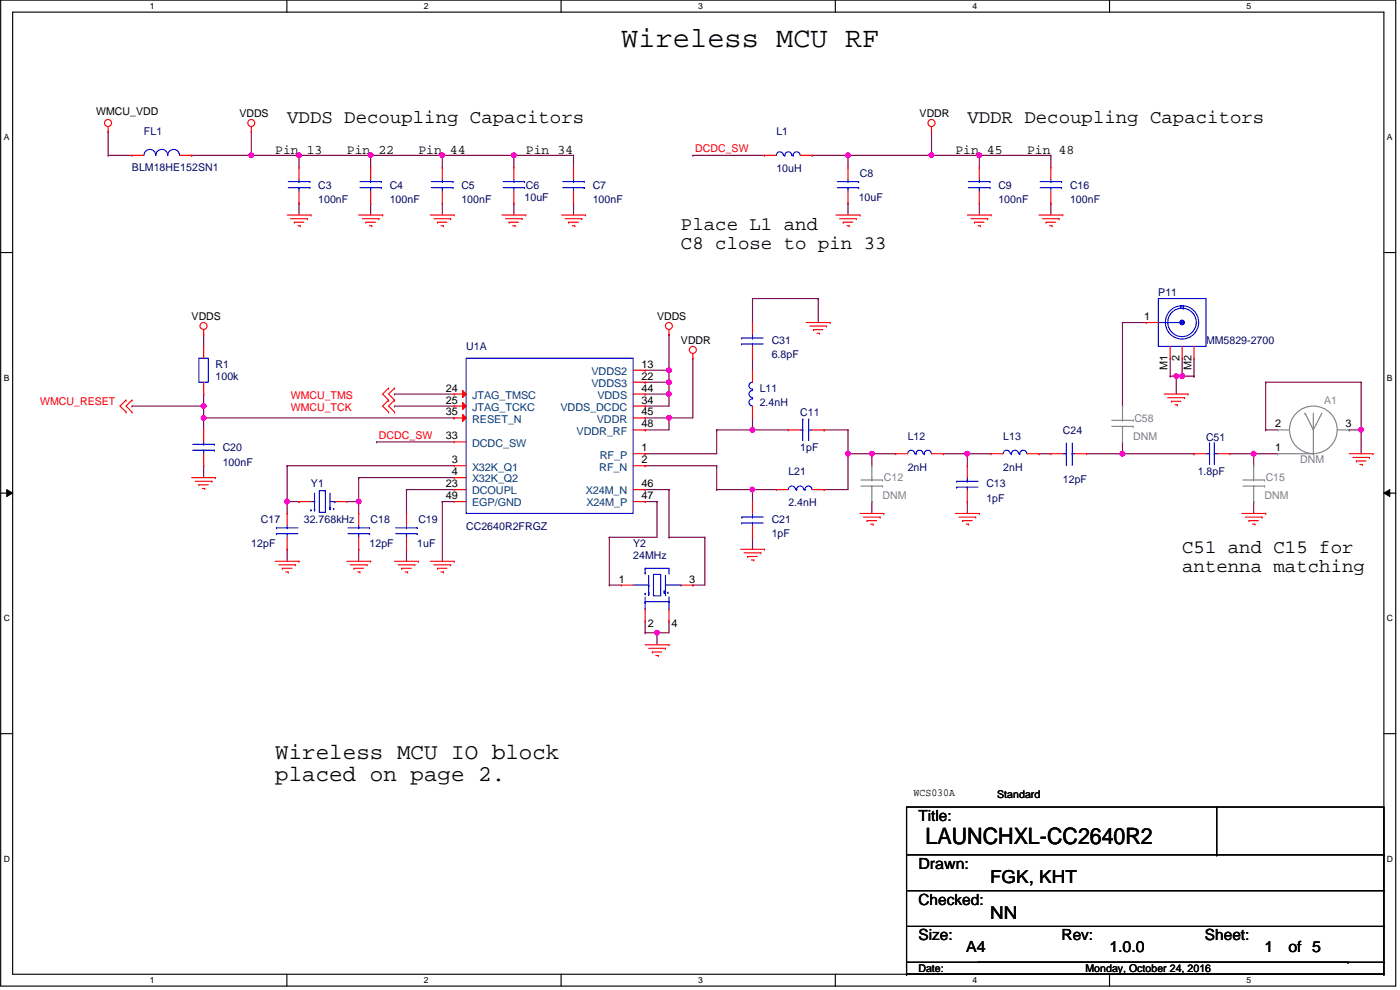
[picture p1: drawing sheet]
<svg xmlns="http://www.w3.org/2000/svg" width="420mm" height="297mm" viewBox="0 0 420 297" stroke-linecap="round" stroke-linejoin="round" font-family="sans-serif">
<defs><g id="words">
<text font-size="8.6" x="186.5" y="14.1">Wireless MCU RF</text>
<g font-size="6.8">
<text x="82.6" y="227.6">Wireless MCU IO block</text>
<text x="82.6" y="234.4">placed on page 2.</text>
<text x="277.8" y="253.3">LAUNCHXL-CC2640R2</text>
</g>
<g font-size="5.7">
<text x="86.2" y="36.9">VDDS Decoupling Capacitors</text>
<text x="290.3" y="36.9">VDDR Decoupling Capacitors</text>
<text x="204.4" y="69.1">Place L1 and</text>
<text x="204.4" y="74.8">C8 close to pin 33</text>
<text x="354.8" y="165.8">C51 and C15 for</text>
<text x="354.8" y="171.5">antenna matching</text>
</g>
<g font-size="5.3">
<text x="297.1" y="264.8">FGK, KHT</text>
<text x="297.1" y="275.6">NN</text>
</g>
<g font-size="4.6">
<text x="275.6" y="246.3">Title:</text>
<text x="275.6" y="260.6">Drawn:</text>
<text x="275.6" y="271.4">Checked:</text>
<text x="275.6" y="282.1">Size:</text>
<text x="290" y="285.7">A4</text>
<text x="318.6" y="282.1">Rev:</text>
<text x="332.9" y="285.7">1.0.0</text>
<text x="361.6" y="282.1">Sheet:</text>
<text x="379.5" y="285.7">1</text>
<text x="386.7" y="285.7">of 5</text>
</g>
<g font-size="3.9">
<text x="82.6" y="46.2">Pin 13</text>
<text x="104.1" y="46.2">Pin 22</text>
<text x="125.5" y="46.2">Pin 44</text>
<text x="157.8" y="46.2">Pin 34</text>
<text x="286.7" y="46.2">Pin 45</text>
<text x="308.2" y="46.2">Pin 48</text>
</g>
<g font-size="3.2">
<text x="28.9" y="34.5">WMCU_VDD</text>
<text x="71.8" y="35.2">VDDS</text>
<text x="276" y="35.2">VDDR</text>
<text x="57.5" y="96.1">VDDS</text>
<text x="197.2" y="96.1">VDDS</text>
<text x="343.4" y="96">1</text>
<text x="204.4" y="103.2">VDDR</text>
<text x="192.5" y="110.3">13</text>
<text x="192.5" y="113.9">22</text>
<text x="350.4" y="111" transform="rotate(-90 350.4 111)">M1</text>
<text x="354" y="108.2" transform="rotate(-90 354 108.2)">2</text>
<text x="357.6" y="111" transform="rotate(-90 357.6 111)">M2</text>
<text x="133.8" y="117.5">24</text>
<text x="192.5" y="117.5">44</text>
<text x="133.8" y="121.1">25</text>
<text x="133.8" y="124.6">35</text>
<text x="192.5" y="121.1">34</text>
<text x="192.5" y="124.6">45</text>
<text x="133.8" y="131.8">33</text>
<text x="192.5" y="128.2">48</text>
<text x="382.7" y="128.2">2</text>
<text x="403.8" y="128.2">3</text>
<text x="192.5" y="135.4">1</text>
<text x="382.7" y="135.4">1</text>
<text x="135.6" y="139">3</text>
<text x="135.6" y="142.5">4</text>
<text x="192.5" y="139">2</text>
<text x="133.8" y="146.1">23</text>
<text x="133.8" y="149.7">49</text>
<text x="192.5" y="146.1">46</text>
<text x="192.5" y="149.7">47</text>
<text x="185.7" y="174.8">1</text>
<text x="206.9" y="174.8">3</text>
<text x="194.4" y="188.1">2</text>
<text x="201.5" y="188.1">4</text>
<text x="274.2" y="239">WCS030A</text>
<text x="299.3" y="239.3">Standard</text>
<text x="275.6" y="291.6">Date:</text>
<text x="325.8" y="291.6">Monday, October 24, 2016</text>
</g>
<g font-size="3.2" fill="#000080">
<text x="43.2" y="40.6">FL1</text>
<text x="233" y="40.6">L1</text>
<text x="39.6" y="51.3">BLM18HE152SN1</text>
<text x="233" y="51.6">10uH</text>
<text x="258.1" y="53.1">C8</text>
<text x="95.5" y="56.6">C3</text>
<text x="117" y="56.6">C4</text>
<text x="138.5" y="56.6">C5</text>
<text x="157.8" y="56.6">C6</text>
<text x="177.9" y="56.6">C7</text>
<text x="299.6" y="56.6">C9</text>
<text x="321.1" y="56.6">C16</text>
<text x="95.5" y="61">100nF</text>
<text x="117" y="61">100nF</text>
<text x="138.5" y="61">100nF</text>
<text x="157.4" y="60.2">10uF</text>
<text x="177.9" y="61">100nF</text>
<text x="257.7" y="60.2">10uF</text>
<text x="299.6" y="61">100nF</text>
<text x="321.1" y="61">100nF</text>
<text x="347.6" y="88.9">P11</text>
<text x="139.9" y="105">U1A</text>
<text x="231.6" y="103.2">C31</text>
<text x="231.6" y="107.5">6.8pF</text>
<text x="361.9" y="103.2">MM5829-2700</text>
<text x="64.7" y="110.4">R1</text>
<text x="64.7" y="114">100k</text>
<text x="228" y="117.6">L11</text>
<text x="228" y="121.8">2.4nH</text>
<text x="240.2" y="124.7">C11</text>
<text x="272.4" y="131.9">L12</text>
<text x="301.1" y="131.9">L13</text>
<text x="319" y="130.1">C24</text>
<text x="66.8" y="135.5">C20</text>
<text x="240.2" y="135.5">1pF</text>
<text x="361.9" y="132.2">C51</text>
<text x="66.8" y="139.7">100nF</text>
<text x="236.6" y="142.6">L21</text>
<text x="272.4" y="141.2">2nH</text>
<text x="301.1" y="141.2">2nH</text>
<text x="359.4" y="142.6">1.8pF</text>
<text x="93.3" y="146.2">Y1</text>
<text x="296" y="146.2">C13</text>
<text x="319" y="144.8">12pF</text>
<text x="236.6" y="151.9">2.4nH</text>
<text x="296" y="150.5">1pF</text>
<text x="78.3" y="156.9">C17</text>
<text x="91.2" y="156.9">32.768kHz</text>
<text x="111.2" y="156.9">C18</text>
<text x="125.5" y="156.9">C19</text>
<text x="139.9" y="159.1">CC2640R2FRGZ</text>
<text x="231.6" y="156.9">C21</text>
<text x="231.6" y="161.2">1pF</text>
<text x="75.4" y="164.1">12pF</text>
<text x="110.9" y="164.1">12pF</text>
<text x="125.2" y="164.1">1uF</text>
<text x="190" y="164.1">Y2</text>
<text x="190" y="167.7">24MHz</text>
</g>
<g font-size="3.2" fill="#f00">
<text x="208.6" y="45.7">DCDC_SW</text>
<text x="87.2" y="119.7">WMCU_TMS</text>
<text x="12.1" y="121.5">WMCU_RESET</text>
<text x="87.2" y="123.3">WMCU_TCK</text>
<text x="113.7" y="131.7">DCDC_SW</text>
</g>
<g font-size="3.2" fill="#004080">
<text x="177.5" y="112.5">VDDS2</text>
<text x="141.7" y="119.7">JTAG_TMSC</text>
<text x="177.5" y="116.1">VDDS3</text>
<text x="179.3" y="119.7">VDDS</text>
<text x="141.7" y="123.3">JTAG_TCKC</text>
<text x="168.2" y="123.3">VDDS_DCDC</text>
<text x="141.7" y="126.8">RESET_N</text>
<text x="173" y="130.4">VDDR_RF</text>
<text x="179.1" y="126.8">VDDR</text>
<text x="141.7" y="134">DCDC_SW</text>
<text x="180" y="137.6">RF_P</text>
<text x="141.7" y="141.2">X32K_Q1</text>
<text x="179.9" y="141.2">RF_N</text>
<text x="141.7" y="144.7">X32K_Q2</text>
<text x="141.7" y="148.3">DCOUPL</text>
<text x="175.8" y="148.3">X24M_N</text>
<text x="141.7" y="151.9">EGP/GND</text>
<text x="176" y="151.9">X24M_P</text>
</g>
<g font-size="3.2" fill="#808080">
<text x="397.4" y="121.1">A1</text>
<text x="340.1" y="131.9">DNM</text>
<text x="340.4" y="126.5">C58</text>
<text x="390.2" y="139">DNM</text>
<text x="264.9" y="149.8">DNM</text>
<text x="265.2" y="144.4">C12</text>
<text x="379.5" y="149.8">DNM</text>
<text x="379.8" y="144.4">C15</text>
</g>
<g font-size="2.6">
<text x="44.9" y="2.8">1</text>
<text x="127.2" y="2.8">2</text>
<text x="209.5" y="2.8">3</text>
<text x="291.8" y="2.8">4</text>
<text x="374.1" y="2.8">5</text>
<text x="1.1" y="42">A</text>
<text x="416.3" y="42">A</text>
<text x="1.1" y="114.2">B</text>
<text x="416.3" y="114.2">B</text>
<text x="1.1" y="186.4">C</text>
<text x="416.3" y="186.4">C</text>
<text x="1.1" y="258.5">D</text>
<text x="416.3" y="258.5">D</text>
<text x="44.9" y="295">1</text>
<text x="127.2" y="295">2</text>
<text x="209.5" y="295">3</text>
<text x="291.8" y="295">4</text>
<text x="374.1" y="295">5</text>
</g>
</g></defs>
<path d="M.2 0h418.7v295.9h-418.7zM3.8 3.6h411.5v288.7h-411.5z" fill="none" stroke="#000" stroke-width=".34"/>
<g fill="#fff">
<path d="M44.9 .4h1.5v2.9h-1.5z"/>
<path d="M44.9 292.7h1.5v2.9h-1.5z"/>
</g>
<path d="M86.1 0v3.6M86.1 292.3v3.6" fill="none" stroke="#000" stroke-width=".34"/>
<g fill="#fff">
<path d="M127.2 .4h1.5v2.9h-1.5z"/>
<path d="M127.2 292.7h1.5v2.9h-1.5z"/>
</g>
<path d="M168.4 0v3.6M168.4 292.3v3.6" fill="none" stroke="#000" stroke-width=".34"/>
<g fill="#fff">
<path d="M209.5 .4h1.5v2.9h-1.5z"/>
<path d="M209.5 292.7h1.5v2.9h-1.5z"/>
</g>
<path d="M250.7 0v3.6M250.7 292.3v3.6" fill="none" stroke="#000" stroke-width=".34"/>
<g fill="#fff">
<path d="M291.8 .4h1.5v2.9h-1.5z"/>
<path d="M291.8 292.7h1.5v2.9h-1.5z"/>
</g>
<path d="M333 0v3.6M333 292.3v3.6" fill="none" stroke="#000" stroke-width=".34"/>
<g fill="#fff">
<path d="M374.1 .4h1.5v2.9h-1.5z"/>
<path d="M374.1 292.7h1.5v2.9h-1.5z"/>
<path d="M1.1 39.7h1.8v2.9h-1.8z"/>
<path d="M416.3 39.7h1.7v2.9h-1.7z"/>
<path d="M1.1 111.8h1.8v2.9h-1.8z"/>
<path d="M416.3 111.8h1.7v2.9h-1.7z"/>
</g>
<path d="M.2 75.8h3.6M415.3 75.8h3.6" fill="none" stroke="#000" stroke-width=".34"/>
<g fill="#fff">
<path d="M1.1 184h1.9v2.9h-1.9z"/>
<path d="M416.3 184h1.8v2.9h-1.8z"/>
</g>
<path d="M.2 148h3.6M415.3 148h3.6" fill="none" stroke="#000" stroke-width=".34"/>
<path d="M2 146.9l1.8 1.1-1.8 1zM415.3 148l1.8-1.1v2.1z" fill="#000"/>
<path d="M2 146.9l1.8 1.1-1.8 1zM415.3 148l1.8-1.1v2.1z" fill="none" stroke="#000" stroke-width=".3"/>
<g fill="#fff">
<path d="M1.1 256.2h1.9v2.9h-1.9z"/>
<path d="M416.3 256.2h1.8v2.9h-1.8z"/>
</g>
<path d="M.2 220.1h3.6M415.3 220.1h3.6" fill="none" stroke="#000" stroke-width=".34"/>
<path d="M118.4 118.2h17.9" fill="none" stroke="#800040" stroke-width=".34"/>
<circle cx="118.4" cy="118.2" r=".17" fill="#800040"/>
<path d="M118.4 121.8h17.9" fill="none" stroke="#800040" stroke-width=".34"/>
<circle cx="118.4" cy="121.8" r=".17" fill="#800040"/>
<path d="M39.6 121.8h21.5" fill="none" stroke="#800040" stroke-width=".34"/>
<circle cx="39.6" cy="121.8" r=".17" fill="#800040"/>
<circle cx="61.1" cy="121.8" r=".7" fill="#f0f"/>
<circle cx="61.1" cy="121.8" r=".7" fill="none" stroke="#f0f" stroke-width=".34"/>
<path d="M293.9 46.6h21.5" fill="none" stroke="#800040" stroke-width=".34"/>
<circle cx="293.9" cy="46.6" r=".17" fill="#800040"/>
<path d="M293.9 46.6v3.6" fill="none" stroke="#800040" stroke-width=".34"/>
<circle cx="293.9" cy="46.6" r=".17" fill="#800040"/>
<circle cx="293.9" cy="46.6" r=".7" fill="#f0f"/>
<circle cx="293.9" cy="46.6" r=".7" fill="none" stroke="#f0f" stroke-width=".34"/>
<path d="M279.6 46.6h14.3" fill="none" stroke="#800040" stroke-width=".34"/>
<circle cx="279.6" cy="46.6" r=".17" fill="#800040"/>
<path d="M279.6 39.5v7.1" fill="none" stroke="#800040" stroke-width=".34"/>
<circle cx="279.6" cy="39.5" r=".17" fill="#800040"/>
<path d="M315.4 46.6v3.6" fill="none" stroke="#800040" stroke-width=".34"/>
<circle cx="315.4" cy="46.6" r=".17" fill="#800040"/>
<path d="M211.5 161.2v14.4" fill="none" stroke="#800040" stroke-width=".34"/>
<circle cx="211.5" cy="161.2" r=".17" fill="#800040"/>
<path d="M293.9 61v3.5" fill="none" stroke="#800040" stroke-width=".34"/>
<circle cx="293.9" cy="61" r=".17" fill="#800040"/>
<path d="M315.4 61v3.5" fill="none" stroke="#800040" stroke-width=".34"/>
<circle cx="315.4" cy="61" r=".17" fill="#800040"/>
<path d="M207.9 46.6h21.5" fill="none" stroke="#800040" stroke-width=".34"/>
<circle cx="207.9" cy="46.6" r=".17" fill="#800040"/>
<path d="M243.7 46.6h10.8" fill="none" stroke="#800040" stroke-width=".34"/>
<circle cx="243.7" cy="46.6" r=".17" fill="#800040"/>
<path d="M57.5 46.6h17.9" fill="none" stroke="#800040" stroke-width=".34"/>
<circle cx="57.5" cy="46.6" r=".17" fill="#800040"/>
<path d="M113 132.6h23.3" fill="none" stroke="#800040" stroke-width=".34"/>
<circle cx="113" cy="132.6" r=".17" fill="#800040"/>
<path d="M225.8 146.9v3.6" fill="none" stroke="#800040" stroke-width=".34"/>
<circle cx="225.8" cy="146.9" r=".17" fill="#800040"/>
<path d="M225.8 146.9h7.2" fill="none" stroke="#800040" stroke-width=".34"/>
<circle cx="225.8" cy="146.9" r=".17" fill="#800040"/>
<circle cx="225.8" cy="146.9" r=".7" fill="#f0f"/>
<circle cx="225.8" cy="146.9" r=".7" fill="none" stroke="#f0f" stroke-width=".34"/>
<path d="M225.8 129h10.8" fill="none" stroke="#800040" stroke-width=".34"/>
<circle cx="225.8" cy="129" r=".17" fill="#800040"/>
<circle cx="225.8" cy="129" r=".7" fill="#f0f"/>
<circle cx="225.8" cy="129" r=".7" fill="none" stroke="#f0f" stroke-width=".34"/>
<path d="M225.8 125.4v3.6" fill="none" stroke="#800040" stroke-width=".34"/>
<circle cx="225.8" cy="125.4" r=".17" fill="#800040"/>
<path d="M215.1 129v7.1" fill="none" stroke="#800040" stroke-width=".34"/>
<circle cx="215.1" cy="129" r=".17" fill="#800040"/>
<path d="M215.1 129h10.7" fill="none" stroke="#800040" stroke-width=".34"/>
<circle cx="215.1" cy="129" r=".17" fill="#800040"/>
<path d="M215.1 146.9h10.7" fill="none" stroke="#800040" stroke-width=".34"/>
<circle cx="215.1" cy="146.9" r=".17" fill="#800040"/>
<path d="M215.1 139.7v7.2" fill="none" stroke="#800040" stroke-width=".34"/>
<circle cx="215.1" cy="139.7" r=".17" fill="#800040"/>
<path d="M225.8 107.5v3.6" fill="none" stroke="#800040" stroke-width=".34"/>
<circle cx="225.8" cy="107.5" r=".17" fill="#800040"/>
<path d="M225.8 161.2v3.6" fill="none" stroke="#800040" stroke-width=".34"/>
<circle cx="225.8" cy="161.2" r=".17" fill="#800040"/>
<path d="M247.3 146.9h7.2" fill="none" stroke="#800040" stroke-width=".34"/>
<circle cx="247.3" cy="146.9" r=".17" fill="#800040"/>
<path d="M247.3 129h7.2" fill="none" stroke="#800040" stroke-width=".34"/>
<circle cx="247.3" cy="129" r=".17" fill="#800040"/>
<path d="M254.5 129v7.1" fill="none" stroke="#800040" stroke-width=".34"/>
<circle cx="254.5" cy="129" r=".17" fill="#800040"/>
<path d="M261.7 136.1v3.6" fill="none" stroke="#800040" stroke-width=".34"/>
<circle cx="261.7" cy="136.1" r=".17" fill="#800040"/>
<path d="M254.5 136.1v10.8" fill="none" stroke="#800040" stroke-width=".34"/>
<circle cx="254.5" cy="136.1" r=".17" fill="#800040"/>
<path d="M254.5 136.1h7.2" fill="none" stroke="#800040" stroke-width=".34"/>
<circle cx="254.5" cy="136.1" r=".17" fill="#800040"/>
<circle cx="254.5" cy="136.1" r=".7" fill="#f0f"/>
<circle cx="254.5" cy="136.1" r=".7" fill="none" stroke="#f0f" stroke-width=".34"/>
<path d="M261.7 136.1h7.1" fill="none" stroke="#800040" stroke-width=".34"/>
<circle cx="261.7" cy="136.1" r=".17" fill="#800040"/>
<circle cx="261.6" cy="136.1" r=".7" fill="#f0f"/>
<circle cx="261.6" cy="136.1" r=".7" fill="none" stroke="#f0f" stroke-width=".34"/>
<path d="M290.3 136.1v3.6" fill="none" stroke="#800040" stroke-width=".34"/>
<circle cx="290.3" cy="136.1" r=".17" fill="#800040"/>
<circle cx="290.3" cy="136.1" r=".7" fill="#f0f"/>
<circle cx="290.3" cy="136.1" r=".7" fill="none" stroke="#f0f" stroke-width=".34"/>
<path d="M283.2 136.1h7.1" fill="none" stroke="#800040" stroke-width=".34"/>
<circle cx="283.2" cy="136.1" r=".17" fill="#800040"/>
<path d="M261.7 150.5v3.6" fill="none" stroke="#800040" stroke-width=".34"/>
<circle cx="261.7" cy="150.5" r=".17" fill="#800040"/>
<path d="M290.3 136.1h7.2" fill="none" stroke="#800040" stroke-width=".34"/>
<circle cx="290.3" cy="136.1" r=".17" fill="#800040"/>
<path d="M290.3 150.5v3.6" fill="none" stroke="#800040" stroke-width=".34"/>
<circle cx="290.3" cy="150.5" r=".17" fill="#800040"/>
<path d="M376.2 136.1h7.2" fill="none" stroke="#800040" stroke-width=".34"/>
<circle cx="376.2" cy="136.1" r=".17" fill="#800040"/>
<path d="M376.2 136.1v3.6" fill="none" stroke="#800040" stroke-width=".34"/>
<circle cx="376.2" cy="136.1" r=".17" fill="#800040"/>
<path d="M369.1 136.1h7.1" fill="none" stroke="#800040" stroke-width=".34"/>
<circle cx="376.2" cy="136.1" r=".17" fill="#800040"/>
<circle cx="376.2" cy="136.1" r=".7" fill="#f0f"/>
<circle cx="376.2" cy="136.1" r=".7" fill="none" stroke="#f0f" stroke-width=".34"/>
<path d="M376.2 150.5v3.6" fill="none" stroke="#800040" stroke-width=".34"/>
<circle cx="376.2" cy="150.5" r=".17" fill="#800040"/>
<path d="M408.5 114.7v14.3" fill="none" stroke="#800040" stroke-width=".34"/>
<circle cx="408.5" cy="114.7" r=".17" fill="#800040"/>
<path d="M379.8 129h3.6" fill="none" stroke="#800040" stroke-width=".34"/>
<circle cx="379.8" cy="129" r=".17" fill="#800040"/>
<path d="M379.8 114.7h28.7" fill="none" stroke="#800040" stroke-width=".34"/>
<circle cx="379.8" cy="114.7" r=".17" fill="#800040"/>
<path d="M379.8 114.7v14.3" fill="none" stroke="#800040" stroke-width=".34"/>
<circle cx="379.8" cy="114.7" r=".17" fill="#800040"/>
<path d="M408.5 129v7.1" fill="none" stroke="#800040" stroke-width=".34"/>
<circle cx="408.5" cy="129" r=".17" fill="#800040"/>
<circle cx="408.5" cy="129" r=".7" fill="#f0f"/>
<circle cx="408.5" cy="129" r=".7" fill="none" stroke="#f0f" stroke-width=".34"/>
<path d="M404.9 129h3.6" fill="none" stroke="#800040" stroke-width=".34"/>
<circle cx="404.9" cy="129" r=".17" fill="#800040"/>
<path d="M132.7 150.5v17.9" fill="none" stroke="#800040" stroke-width=".34"/>
<circle cx="132.7" cy="150.5" r=".17" fill="#800040"/>
<path d="M132.7 150.5h3.6" fill="none" stroke="#800040" stroke-width=".34"/>
<circle cx="132.7" cy="150.5" r=".17" fill="#800040"/>
<path d="M122 146.9h14.3" fill="none" stroke="#800040" stroke-width=".34"/>
<circle cx="122" cy="146.9" r=".17" fill="#800040"/>
<path d="M122 146.9v7.2" fill="none" stroke="#800040" stroke-width=".34"/>
<circle cx="122" cy="146.9" r=".17" fill="#800040"/>
<path d="M86.2 150.5h3.5" fill="none" stroke="#800040" stroke-width=".34"/>
<circle cx="89.7" cy="150.5" r=".17" fill="#800040"/>
<path d="M86.2 139.7v10.8" fill="none" stroke="#800040" stroke-width=".34"/>
<circle cx="86.2" cy="139.7" r=".17" fill="#800040"/>
<path d="M86.2 139.7h50.1" fill="none" stroke="#800040" stroke-width=".34"/>
<circle cx="86.2" cy="139.7" r=".17" fill="#800040"/>
<path d="M104.1 150.5h3.5" fill="none" stroke="#800040" stroke-width=".34"/>
<circle cx="107.6" cy="150.5" r=".17" fill="#800040"/>
<path d="M107.6 143.3h28.7" fill="none" stroke="#800040" stroke-width=".34"/>
<circle cx="107.6" cy="143.3" r=".17" fill="#800040"/>
<path d="M107.6 143.3v7.2" fill="none" stroke="#800040" stroke-width=".34"/>
<circle cx="107.6" cy="143.3" r=".17" fill="#800040"/>
<path d="M326.1 136.1h10.8" fill="none" stroke="#800040" stroke-width=".34"/>
<circle cx="336.9" cy="136.1" r=".17" fill="#800040"/>
<circle cx="336.9" cy="136.1" r=".7" fill="#f0f"/>
<circle cx="336.9" cy="136.1" r=".7" fill="none" stroke="#f0f" stroke-width=".34"/>
<path d="M86.2 150.5v3.6" fill="none" stroke="#800040" stroke-width=".34"/>
<circle cx="86.2" cy="150.5" r=".17" fill="#800040"/>
<circle cx="86.2" cy="150.5" r=".7" fill="#f0f"/>
<circle cx="86.2" cy="150.5" r=".7" fill="none" stroke="#f0f" stroke-width=".34"/>
<path d="M107.6 150.5v3.6" fill="none" stroke="#800040" stroke-width=".34"/>
<circle cx="107.6" cy="150.5" r=".17" fill="#800040"/>
<circle cx="107.6" cy="150.5" r=".7" fill="#f0f"/>
<circle cx="107.6" cy="150.5" r=".7" fill="none" stroke="#f0f" stroke-width=".34"/>
<path d="M193.6 139.7h21.5" fill="none" stroke="#800040" stroke-width=".34"/>
<circle cx="193.6" cy="139.7" r=".17" fill="#800040"/>
<path d="M193.6 136.1h21.5" fill="none" stroke="#800040" stroke-width=".34"/>
<circle cx="193.6" cy="136.1" r=".17" fill="#800040"/>
<path d="M200.8 186.3v3.6" fill="none" stroke="#800040" stroke-width=".34"/>
<circle cx="200.8" cy="186.3" r=".17" fill="#800040"/>
<path d="M207.9 175.6h3.6" fill="none" stroke="#800040" stroke-width=".34"/>
<circle cx="207.9" cy="175.6" r=".17" fill="#800040"/>
<path d="M193.6 186.3v3.6" fill="none" stroke="#800040" stroke-width=".34"/>
<circle cx="193.6" cy="186.3" r=".17" fill="#800040"/>
<path d="M200.8 161.2h10.7" fill="none" stroke="#800040" stroke-width=".34"/>
<circle cx="200.8" cy="161.2" r=".17" fill="#800040"/>
<path d="M200.8 146.9v14.3" fill="none" stroke="#800040" stroke-width=".34"/>
<circle cx="200.8" cy="146.9" r=".17" fill="#800040"/>
<path d="M193.6 146.9h7.2" fill="none" stroke="#800040" stroke-width=".34"/>
<circle cx="193.6" cy="146.9" r=".17" fill="#800040"/>
<path d="M32.5 46.6h7.1" fill="none" stroke="#800040" stroke-width=".34"/>
<circle cx="32.5" cy="46.6" r=".17" fill="#800040"/>
<path d="M32.5 39.5v7.1" fill="none" stroke="#800040" stroke-width=".34"/>
<circle cx="32.5" cy="39.5" r=".17" fill="#800040"/>
<path d="M61.1 118.2v3.6" fill="none" stroke="#800040" stroke-width=".34"/>
<circle cx="61.1" cy="118.2" r=".17" fill="#800040"/>
<path d="M61.1 100.3v3.6" fill="none" stroke="#800040" stroke-width=".34"/>
<circle cx="61.1" cy="100.3" r=".17" fill="#800040"/>
<path d="M61.1 139.7v3.6" fill="none" stroke="#800040" stroke-width=".34"/>
<circle cx="61.1" cy="139.7" r=".17" fill="#800040"/>
<path d="M61.1 125.4h75.2" fill="none" stroke="#800040" stroke-width=".34"/>
<circle cx="136.3" cy="125.4" r=".17" fill="#800040"/>
<circle cx="61.1" cy="125.4" r=".7" fill="#f0f"/>
<circle cx="61.1" cy="125.4" r=".7" fill="none" stroke="#f0f" stroke-width=".34"/>
<path d="M61.1 121.8v3.6" fill="none" stroke="#800040" stroke-width=".34"/>
<circle cx="61.1" cy="121.8" r=".17" fill="#800040"/>
<path d="M311.8 136.1h3.6" fill="none" stroke="#800040" stroke-width=".34"/>
<circle cx="311.8" cy="136.1" r=".17" fill="#800040"/>
<path d="M61.1 125.4v3.6" fill="none" stroke="#800040" stroke-width=".34"/>
<circle cx="61.1" cy="125.4" r=".17" fill="#800040"/>
<path d="M254.5 46.6v3.6" fill="none" stroke="#800040" stroke-width=".34"/>
<circle cx="254.5" cy="46.6" r=".17" fill="#800040"/>
<path d="M254.5 61v3.5" fill="none" stroke="#800040" stroke-width=".34"/>
<circle cx="254.5" cy="61" r=".17" fill="#800040"/>
<path d="M200.8 100.3v10.8" fill="none" stroke="#800040" stroke-width=".34"/>
<circle cx="200.8" cy="100.3" r=".17" fill="#800040"/>
<path d="M193.6 121.8h7.2" fill="none" stroke="#800040" stroke-width=".34"/>
<circle cx="193.6" cy="121.8" r=".17" fill="#800040"/>
<path d="M200.8 111.1v3.6" fill="none" stroke="#800040" stroke-width=".34"/>
<circle cx="200.8" cy="111.1" r=".17" fill="#800040"/>
<circle cx="200.8" cy="114.7" r=".7" fill="#f0f"/>
<circle cx="200.8" cy="114.7" r=".7" fill="none" stroke="#f0f" stroke-width=".34"/>
<circle cx="200.8" cy="111.1" r=".7" fill="#f0f"/>
<circle cx="200.8" cy="111.1" r=".7" fill="none" stroke="#f0f" stroke-width=".34"/>
<path d="M193.6 111.1h7.2" fill="none" stroke="#800040" stroke-width=".34"/>
<circle cx="193.6" cy="111.1" r=".17" fill="#800040"/>
<path d="M200.8 114.7v3.5" fill="none" stroke="#800040" stroke-width=".34"/>
<circle cx="200.8" cy="114.7" r=".17" fill="#800040"/>
<path d="M193.6 114.7h7.2" fill="none" stroke="#800040" stroke-width=".34"/>
<circle cx="193.6" cy="114.7" r=".17" fill="#800040"/>
<path d="M193.6 118.2h7.2" fill="none" stroke="#800040" stroke-width=".34"/>
<circle cx="193.6" cy="118.2" r=".17" fill="#800040"/>
<path d="M200.8 118.2v3.6" fill="none" stroke="#800040" stroke-width=".34"/>
<circle cx="200.8" cy="118.2" r=".17" fill="#800040"/>
<circle cx="200.8" cy="118.2" r=".7" fill="#f0f"/>
<circle cx="200.8" cy="118.2" r=".7" fill="none" stroke="#f0f" stroke-width=".34"/>
<path d="M193.6 125.4h7.2" fill="none" stroke="#800040" stroke-width=".34"/>
<circle cx="193.6" cy="125.4" r=".17" fill="#800040"/>
<path d="M207.9 107.5v17.9" fill="none" stroke="#800040" stroke-width=".34"/>
<circle cx="207.9" cy="107.5" r=".17" fill="#800040"/>
<path d="M200.8 125.4h7.1" fill="none" stroke="#800040" stroke-width=".34"/>
<circle cx="200.8" cy="125.4" r=".17" fill="#800040"/>
<path d="M200.8 125.4v3.6" fill="none" stroke="#800040" stroke-width=".34"/>
<circle cx="200.8" cy="125.4" r=".17" fill="#800040"/>
<circle cx="200.8" cy="125.4" r=".7" fill="#f0f"/>
<circle cx="200.8" cy="125.4" r=".7" fill="none" stroke="#f0f" stroke-width=".34"/>
<path d="M193.6 129h7.2" fill="none" stroke="#800040" stroke-width=".34"/>
<circle cx="193.6" cy="129" r=".17" fill="#800040"/>
<path d="M172.1 46.6v3.6" fill="none" stroke="#800040" stroke-width=".34"/>
<circle cx="172.1" cy="46.6" r=".17" fill="#800040"/>
<path d="M154.2 46.6v3.6" fill="none" stroke="#800040" stroke-width=".34"/>
<circle cx="154.2" cy="46.6" r=".17" fill="#800040"/>
<path d="M154.2 46.6h17.9" fill="none" stroke="#800040" stroke-width=".34"/>
<circle cx="154.2" cy="46.6" r=".17" fill="#800040"/>
<circle cx="154.2" cy="46.6" r=".7" fill="#f0f"/>
<circle cx="154.2" cy="46.6" r=".7" fill="none" stroke="#f0f" stroke-width=".34"/>
<path d="M89.7 61v3.5" fill="none" stroke="#800040" stroke-width=".34"/>
<circle cx="89.7" cy="61" r=".17" fill="#800040"/>
<path d="M111.2 61v3.5" fill="none" stroke="#800040" stroke-width=".34"/>
<circle cx="111.2" cy="61" r=".17" fill="#800040"/>
<path d="M132.7 61v3.5" fill="none" stroke="#800040" stroke-width=".34"/>
<circle cx="132.7" cy="61" r=".17" fill="#800040"/>
<path d="M154.2 61v3.5" fill="none" stroke="#800040" stroke-width=".34"/>
<circle cx="154.2" cy="61" r=".17" fill="#800040"/>
<path d="M172.1 61v3.5" fill="none" stroke="#800040" stroke-width=".34"/>
<circle cx="172.1" cy="61" r=".17" fill="#800040"/>
<path d="M89.7 46.6v3.6" fill="none" stroke="#800040" stroke-width=".34"/>
<circle cx="89.7" cy="46.6" r=".17" fill="#800040"/>
<path d="M132.7 46.6h21.5" fill="none" stroke="#800040" stroke-width=".34"/>
<circle cx="132.7" cy="46.6" r=".17" fill="#800040"/>
<circle cx="132.7" cy="46.6" r=".7" fill="#f0f"/>
<circle cx="132.7" cy="46.6" r=".7" fill="none" stroke="#f0f" stroke-width=".34"/>
<path d="M132.7 46.6v3.6" fill="none" stroke="#800040" stroke-width=".34"/>
<circle cx="132.7" cy="46.6" r=".17" fill="#800040"/>
<path d="M89.7 46.6h21.5" fill="none" stroke="#800040" stroke-width=".34"/>
<circle cx="89.7" cy="46.6" r=".17" fill="#800040"/>
<circle cx="111.2" cy="46.6" r=".7" fill="#f0f"/>
<circle cx="111.2" cy="46.6" r=".7" fill="none" stroke="#f0f" stroke-width=".34"/>
<circle cx="89.7" cy="46.6" r=".7" fill="#f0f"/>
<circle cx="89.7" cy="46.6" r=".7" fill="none" stroke="#f0f" stroke-width=".34"/>
<path d="M111.2 46.6h21.5" fill="none" stroke="#800040" stroke-width=".34"/>
<circle cx="111.2" cy="46.6" r=".17" fill="#800040"/>
<path d="M111.2 46.6v3.6" fill="none" stroke="#800040" stroke-width=".34"/>
<circle cx="111.2" cy="46.6" r=".17" fill="#800040"/>
<path d="M75.4 39.5v7.1" fill="none" stroke="#800040" stroke-width=".34"/>
<circle cx="75.4" cy="39.5" r=".17" fill="#800040"/>
<circle cx="75.4" cy="46.6" r=".7" fill="#f0f"/>
<circle cx="75.4" cy="46.6" r=".7" fill="none" stroke="#f0f" stroke-width=".34"/>
<path d="M75.4 46.6h14.3" fill="none" stroke="#800040" stroke-width=".34"/>
<circle cx="75.4" cy="46.6" r=".17" fill="#800040"/>
<path d="M254.5 46.6h25.1" fill="none" stroke="#800040" stroke-width=".34"/>
<circle cx="254.5" cy="46.6" r=".17" fill="#800040"/>
<circle cx="279.5" cy="46.6" r=".7" fill="#f0f"/>
<circle cx="279.5" cy="46.6" r=".7" fill="none" stroke="#f0f" stroke-width=".34"/>
<circle cx="254.5" cy="46.6" r=".7" fill="#f0f"/>
<circle cx="254.5" cy="46.6" r=".7" fill="none" stroke="#f0f" stroke-width=".34"/>
<path d="M197.2 189.9h3.6" fill="none" stroke="#800040" stroke-width=".34"/>
<circle cx="197.2" cy="189.9" r=".17" fill="#800040"/>
<path d="M197.2 189.9v3.6" fill="none" stroke="#800040" stroke-width=".34"/>
<circle cx="197.2" cy="189.9" r=".17" fill="#800040"/>
<circle cx="197.2" cy="189.8" r=".7" fill="#f0f"/>
<circle cx="197.2" cy="189.8" r=".7" fill="none" stroke="#f0f" stroke-width=".34"/>
<path d="M122 164.8v3.6" fill="none" stroke="#800040" stroke-width=".34"/>
<circle cx="122" cy="164.8" r=".17" fill="#800040"/>
<path d="M107.6 164.8v3.6" fill="none" stroke="#800040" stroke-width=".34"/>
<circle cx="107.6" cy="164.8" r=".17" fill="#800040"/>
<path d="M86.2 164.8v3.6" fill="none" stroke="#800040" stroke-width=".34"/>
<circle cx="86.2" cy="164.8" r=".17" fill="#800040"/>
<path d="M193.6 150.5h3.6" fill="none" stroke="#800040" stroke-width=".34"/>
<circle cx="193.6" cy="150.5" r=".17" fill="#800040"/>
<path d="M197.2 150.5v10.7" fill="none" stroke="#800040" stroke-width=".34"/>
<circle cx="197.2" cy="150.5" r=".17" fill="#800040"/>
<path d="M182.9 161.2h14.3" fill="none" stroke="#800040" stroke-width=".34"/>
<circle cx="182.9" cy="161.2" r=".17" fill="#800040"/>
<path d="M182.9 161.2v14.4" fill="none" stroke="#800040" stroke-width=".34"/>
<circle cx="182.9" cy="161.2" r=".17" fill="#800040"/>
<path d="M182.9 175.6h3.6" fill="none" stroke="#800040" stroke-width=".34"/>
<circle cx="182.9" cy="175.6" r=".17" fill="#800040"/>
<path d="M193.6 189.9h3.6" fill="none" stroke="#800040" stroke-width=".34"/>
<circle cx="193.6" cy="189.9" r=".17" fill="#800040"/>
<path d="M336.9 136.1h21.4" fill="none" stroke="#800040" stroke-width=".34"/>
<circle cx="358.3" cy="136.1" r=".17" fill="#800040"/>
<path d="M336.9 132.6v3.5" fill="none" stroke="#800040" stroke-width=".34"/>
<circle cx="336.9" cy="132.6" r=".17" fill="#800040"/>
<path d="M336.9 96.8h7.1" fill="none" stroke="#800040" stroke-width=".34"/>
<circle cx="336.9" cy="96.8" r=".17" fill="#800040"/>
<path d="M336.9 96.8v25" fill="none" stroke="#800040" stroke-width=".34"/>
<circle cx="336.9" cy="121.8" r=".17" fill="#800040"/>
<path d="M354.8 107.5v5.4" fill="none" stroke="#800040" stroke-width=".34"/>
<circle cx="354.8" cy="112.9" r=".17" fill="#800040"/>
<circle cx="354.8" cy="112.8" r=".7" fill="#f0f"/>
<circle cx="354.8" cy="112.8" r=".7" fill="none" stroke="#f0f" stroke-width=".34"/>
<path d="M358.3 107.5v5.4" fill="none" stroke="#800040" stroke-width=".34"/>
<circle cx="358.3" cy="112.9" r=".17" fill="#800040"/>
<path d="M353 112.9h1.8" fill="none" stroke="#800040" stroke-width=".34"/>
<circle cx="354.8" cy="112.9" r=".17" fill="#800040"/>
<path d="M353 112.9v5.3" fill="none" stroke="#800040" stroke-width=".34"/>
<circle cx="353" cy="112.9" r=".17" fill="#800040"/>
<circle cx="353" cy="112.8" r=".68" fill="#f0f"/>
<circle cx="353" cy="112.8" r=".68" fill="none" stroke="#f0f" stroke-width=".34"/>
<path d="M351.2 107.5v5.4" fill="none" stroke="#800040" stroke-width=".34"/>
<circle cx="351.2" cy="112.9" r=".17" fill="#800040"/>
<path d="M351.2 112.9h1.8" fill="none" stroke="#800040" stroke-width=".34"/>
<circle cx="353" cy="112.9" r=".17" fill="#800040"/>
<path d="M245.6 89.6v7.2" fill="none" stroke="#800040" stroke-width=".34"/>
<circle cx="245.6" cy="89.6" r=".17" fill="#800040"/>
<path d="M225.8 89.6h19.8" fill="none" stroke="#800040" stroke-width=".34"/>
<circle cx="225.8" cy="89.6" r=".17" fill="#800040"/>
<path d="M225.8 89.6v7.2" fill="none" stroke="#800040" stroke-width=".34"/>
<circle cx="225.8" cy="96.8" r=".17" fill="#800040"/>
<path d="M354.8 112.9h3.5" fill="none" stroke="#800040" stroke-width=".34"/>
<circle cx="358.3" cy="112.9" r=".17" fill="#800040"/>
<path d="M32.5 38v1.5" fill="none" stroke="#f00" stroke-width=".34"/>
<circle cx="32.5" cy="39.5" r=".17" fill="#f00"/>
<g fill="none" stroke="#f00" stroke-width=".34">
<path d="M279.6 38v1.5"/>
<circle cx="32.4" cy="36.9" r="1.06"/>
</g>
<circle cx="279.6" cy="39.5" r=".17" fill="#f00"/>
<g fill="none" stroke="#f00" stroke-width=".34">
<path d="M290.3 64.5h7.2"/>
<circle cx="279.6" cy="36.9" r="1.06"/>
</g>
<circle cx="297.5" cy="64.5" r=".17" fill="#f00"/>
<path d="M291.4 65.6h5" fill="none" stroke="#f00" stroke-width=".34"/>
<circle cx="296.4" cy="65.6" r=".17" fill="#f00"/>
<path d="M292.5 66.7h2.8" fill="none" stroke="#f00" stroke-width=".34"/>
<circle cx="292.5" cy="66.7" r=".17" fill="#f00"/>
<path d="M293.5 67.7h.7" fill="none" stroke="#f00" stroke-width=".34"/>
<circle cx="294.2" cy="67.7" r=".17" fill="#f00"/>
<path d="M311.8 64.5h7.2" fill="none" stroke="#f00" stroke-width=".34"/>
<circle cx="319" cy="64.5" r=".17" fill="#f00"/>
<path d="M312.9 65.6h5" fill="none" stroke="#f00" stroke-width=".34"/>
<circle cx="317.9" cy="65.6" r=".17" fill="#f00"/>
<path d="M313.9 66.7h2.9" fill="none" stroke="#f00" stroke-width=".34"/>
<circle cx="313.9" cy="66.7" r=".17" fill="#f00"/>
<path d="M315 67.7h.8" fill="none" stroke="#f00" stroke-width=".34"/>
<circle cx="315.8" cy="67.7" r=".17" fill="#f00"/>
<path d="M222.3 164.8h7.1" fill="none" stroke="#f00" stroke-width=".34"/>
<circle cx="229.4" cy="164.8" r=".17" fill="#f00"/>
<path d="M223.3 165.9h5" fill="none" stroke="#f00" stroke-width=".34"/>
<circle cx="228.3" cy="165.9" r=".17" fill="#f00"/>
<path d="M224.4 167h2.9" fill="none" stroke="#f00" stroke-width=".34"/>
<circle cx="224.4" cy="167" r=".17" fill="#f00"/>
<path d="M225.5 168h.7" fill="none" stroke="#f00" stroke-width=".34"/>
<circle cx="226.2" cy="168" r=".17" fill="#f00"/>
<path d="M242 96.8h7.1" fill="none" stroke="#f00" stroke-width=".34"/>
<circle cx="249.1" cy="96.8" r=".17" fill="#f00"/>
<path d="M243 97.8h5.1" fill="none" stroke="#f00" stroke-width=".34"/>
<circle cx="248.1" cy="97.8" r=".17" fill="#f00"/>
<path d="M244.1 98.9h2.9" fill="none" stroke="#f00" stroke-width=".34"/>
<circle cx="244.1" cy="98.9" r=".17" fill="#f00"/>
<path d="M245.2 100h.7" fill="none" stroke="#f00" stroke-width=".34"/>
<circle cx="245.9" cy="100" r=".17" fill="#f00"/>
<path d="M258.1 154.1h7.1" fill="none" stroke="#f00" stroke-width=".34"/>
<circle cx="265.2" cy="154.1" r=".17" fill="#f00"/>
<path d="M259.2 155.2h4.9" fill="none" stroke="#f00" stroke-width=".34"/>
<circle cx="264.1" cy="155.2" r=".17" fill="#f00"/>
<path d="M260.2 156.2h2.9" fill="none" stroke="#f00" stroke-width=".34"/>
<circle cx="260.2" cy="156.2" r=".17" fill="#f00"/>
<path d="M261.3 157.3h.7" fill="none" stroke="#f00" stroke-width=".34"/>
<circle cx="262" cy="157.3" r=".17" fill="#f00"/>
<path d="M286.7 154.1h7.2" fill="none" stroke="#f00" stroke-width=".34"/>
<circle cx="293.9" cy="154.1" r=".17" fill="#f00"/>
<path d="M287.8 155.2h5" fill="none" stroke="#f00" stroke-width=".34"/>
<circle cx="292.8" cy="155.2" r=".17" fill="#f00"/>
<path d="M288.9 156.2h2.8" fill="none" stroke="#f00" stroke-width=".34"/>
<circle cx="288.9" cy="156.2" r=".17" fill="#f00"/>
<path d="M290 157.3h.6" fill="none" stroke="#f00" stroke-width=".34"/>
<circle cx="290.6" cy="157.3" r=".17" fill="#f00"/>
<path d="M372.7 154.1h7.1" fill="none" stroke="#f00" stroke-width=".34"/>
<circle cx="379.8" cy="154.1" r=".17" fill="#f00"/>
<path d="M373.7 155.2h5.1" fill="none" stroke="#f00" stroke-width=".34"/>
<circle cx="378.8" cy="155.2" r=".17" fill="#f00"/>
<path d="M374.9 156.2h2.8" fill="none" stroke="#f00" stroke-width=".34"/>
<circle cx="374.9" cy="156.2" r=".17" fill="#f00"/>
<path d="M375.9 157.3h.7" fill="none" stroke="#f00" stroke-width=".34"/>
<circle cx="376.6" cy="157.3" r=".17" fill="#f00"/>
<path d="M404.9 136.1h7.2" fill="none" stroke="#f00" stroke-width=".34"/>
<circle cx="412.1" cy="136.1" r=".17" fill="#f00"/>
<path d="M406 137.2h5" fill="none" stroke="#f00" stroke-width=".34"/>
<circle cx="411" cy="137.2" r=".17" fill="#f00"/>
<path d="M407.1 138.3h2.8" fill="none" stroke="#f00" stroke-width=".34"/>
<circle cx="407.1" cy="138.3" r=".17" fill="#f00"/>
<path d="M408.1 139.4h.7" fill="none" stroke="#f00" stroke-width=".34"/>
<circle cx="408.8" cy="139.4" r=".17" fill="#f00"/>
<path d="M129.1 168.4h7.2" fill="none" stroke="#f00" stroke-width=".34"/>
<circle cx="136.3" cy="168.4" r=".17" fill="#f00"/>
<path d="M130.2 169.5h5" fill="none" stroke="#f00" stroke-width=".34"/>
<circle cx="135.2" cy="169.5" r=".17" fill="#f00"/>
<path d="M131.3 170.5h2.8" fill="none" stroke="#f00" stroke-width=".34"/>
<circle cx="131.3" cy="170.5" r=".17" fill="#f00"/>
<path d="M132.4 171.6h.7" fill="none" stroke="#f00" stroke-width=".34"/>
<circle cx="133.1" cy="171.6" r=".17" fill="#f00"/>
<path d="M118.4 168.4h7.1" fill="none" stroke="#f00" stroke-width=".34"/>
<circle cx="125.5" cy="168.4" r=".17" fill="#f00"/>
<path d="M119.5 169.5h5" fill="none" stroke="#f00" stroke-width=".34"/>
<circle cx="124.5" cy="169.5" r=".17" fill="#f00"/>
<path d="M120.6 170.5h2.8" fill="none" stroke="#f00" stroke-width=".34"/>
<circle cx="120.6" cy="170.5" r=".17" fill="#f00"/>
<path d="M121.6 171.6h.7" fill="none" stroke="#f00" stroke-width=".34"/>
<circle cx="122.3" cy="171.6" r=".17" fill="#f00"/>
<path d="M82.6 168.4h7.1" fill="none" stroke="#f00" stroke-width=".34"/>
<circle cx="89.7" cy="168.4" r=".17" fill="#f00"/>
<path d="M83.7 169.5h5" fill="none" stroke="#f00" stroke-width=".34"/>
<circle cx="88.7" cy="169.5" r=".17" fill="#f00"/>
<path d="M84.7 170.5h2.9" fill="none" stroke="#f00" stroke-width=".34"/>
<circle cx="84.7" cy="170.5" r=".17" fill="#f00"/>
<path d="M85.8 171.6h.7" fill="none" stroke="#f00" stroke-width=".34"/>
<circle cx="86.5" cy="171.6" r=".17" fill="#f00"/>
<path d="M104.1 168.4h7.1" fill="none" stroke="#f00" stroke-width=".34"/>
<circle cx="111.2" cy="168.4" r=".17" fill="#f00"/>
<path d="M105.1 169.5h5.1" fill="none" stroke="#f00" stroke-width=".34"/>
<circle cx="110.2" cy="169.5" r=".17" fill="#f00"/>
<path d="M106.2 170.5h2.9" fill="none" stroke="#f00" stroke-width=".34"/>
<circle cx="106.2" cy="170.5" r=".17" fill="#f00"/>
<path d="M107.3 171.6h.7" fill="none" stroke="#f00" stroke-width=".34"/>
<circle cx="108" cy="171.6" r=".17" fill="#f00"/>
<path d="M193.6 193.5h7.2" fill="none" stroke="#f00" stroke-width=".34"/>
<circle cx="200.8" cy="193.5" r=".17" fill="#f00"/>
<path d="M194.7 194.5h5" fill="none" stroke="#f00" stroke-width=".34"/>
<circle cx="199.7" cy="194.5" r=".17" fill="#f00"/>
<path d="M195.8 195.6h2.8" fill="none" stroke="#f00" stroke-width=".34"/>
<circle cx="195.8" cy="195.6" r=".17" fill="#f00"/>
<path d="M196.8 196.7h.8" fill="none" stroke="#f00" stroke-width=".34"/>
<circle cx="197.6" cy="196.7" r=".17" fill="#f00"/>
<path d="M57.5 143.3h7.2" fill="none" stroke="#f00" stroke-width=".34"/>
<circle cx="64.7" cy="143.3" r=".17" fill="#f00"/>
<path d="M58.6 144.4h5" fill="none" stroke="#f00" stroke-width=".34"/>
<circle cx="63.6" cy="144.4" r=".17" fill="#f00"/>
<path d="M59.7 145.5h2.8" fill="none" stroke="#f00" stroke-width=".34"/>
<circle cx="59.7" cy="145.5" r=".17" fill="#f00"/>
<path d="M60.7 146.6h.8" fill="none" stroke="#f00" stroke-width=".34"/>
<circle cx="61.5" cy="146.6" r=".17" fill="#f00"/>
<path d="M250.9 64.5h7.2" fill="none" stroke="#f00" stroke-width=".34"/>
<circle cx="258.1" cy="64.5" r=".17" fill="#f00"/>
<path d="M252 65.6h5" fill="none" stroke="#f00" stroke-width=".34"/>
<circle cx="257" cy="65.6" r=".17" fill="#f00"/>
<path d="M253.1 66.7h2.8" fill="none" stroke="#f00" stroke-width=".34"/>
<circle cx="253.1" cy="66.7" r=".17" fill="#f00"/>
<path d="M254.2 67.7h.6" fill="none" stroke="#f00" stroke-width=".34"/>
<circle cx="254.8" cy="67.7" r=".17" fill="#f00"/>
<path d="M200.8 98.9v1.4" fill="none" stroke="#f00" stroke-width=".34"/>
<circle cx="200.8" cy="100.3" r=".17" fill="#f00"/>
<g fill="none" stroke="#f00" stroke-width=".34">
<path d="M207.9 106.1v1.4"/>
<circle cx="200.7" cy="97.8" r="1.04"/>
</g>
<circle cx="207.9" cy="107.5" r=".17" fill="#f00"/>
<g fill="none" stroke="#f00" stroke-width=".34">
<path d="M75.4 38v1.5"/>
<circle cx="207.9" cy="105" r="1.06"/>
</g>
<circle cx="75.4" cy="39.5" r=".17" fill="#f00"/>
<g fill="none" stroke="#f00" stroke-width=".34">
<path d="M86.2 64.5h7.1"/>
<circle cx="75.4" cy="36.9" r="1.05"/>
</g>
<circle cx="93.3" cy="64.5" r=".17" fill="#f00"/>
<path d="M87.2 65.6h5.1" fill="none" stroke="#f00" stroke-width=".34"/>
<circle cx="92.3" cy="65.6" r=".17" fill="#f00"/>
<path d="M88.3 66.7h2.9" fill="none" stroke="#f00" stroke-width=".34"/>
<circle cx="88.3" cy="66.7" r=".17" fill="#f00"/>
<path d="M89.4 67.7h.7" fill="none" stroke="#f00" stroke-width=".34"/>
<circle cx="90.1" cy="67.7" r=".17" fill="#f00"/>
<path d="M107.6 64.5h7.2" fill="none" stroke="#f00" stroke-width=".34"/>
<circle cx="114.8" cy="64.5" r=".17" fill="#f00"/>
<path d="M108.7 65.6h5" fill="none" stroke="#f00" stroke-width=".34"/>
<circle cx="113.7" cy="65.6" r=".17" fill="#f00"/>
<path d="M109.8 66.7h2.9" fill="none" stroke="#f00" stroke-width=".34"/>
<circle cx="109.8" cy="66.7" r=".17" fill="#f00"/>
<path d="M110.9 67.7h.7" fill="none" stroke="#f00" stroke-width=".34"/>
<circle cx="111.6" cy="67.7" r=".17" fill="#f00"/>
<path d="M129.1 64.5h7.2" fill="none" stroke="#f00" stroke-width=".34"/>
<circle cx="136.3" cy="64.5" r=".17" fill="#f00"/>
<path d="M130.2 65.6h5" fill="none" stroke="#f00" stroke-width=".34"/>
<circle cx="135.2" cy="65.6" r=".17" fill="#f00"/>
<path d="M131.3 66.7h2.8" fill="none" stroke="#f00" stroke-width=".34"/>
<circle cx="131.3" cy="66.7" r=".17" fill="#f00"/>
<path d="M132.4 67.7h.7" fill="none" stroke="#f00" stroke-width=".34"/>
<circle cx="133.1" cy="67.7" r=".17" fill="#f00"/>
<path d="M150.7 64.5h7.1" fill="none" stroke="#f00" stroke-width=".34"/>
<circle cx="157.8" cy="64.5" r=".17" fill="#f00"/>
<path d="M151.7 65.6h5" fill="none" stroke="#f00" stroke-width=".34"/>
<circle cx="156.7" cy="65.6" r=".17" fill="#f00"/>
<path d="M152.8 66.7h2.8" fill="none" stroke="#f00" stroke-width=".34"/>
<circle cx="152.8" cy="66.7" r=".17" fill="#f00"/>
<path d="M153.9 67.7h.7" fill="none" stroke="#f00" stroke-width=".34"/>
<circle cx="154.6" cy="67.7" r=".17" fill="#f00"/>
<path d="M168.6 64.5h7.1" fill="none" stroke="#f00" stroke-width=".34"/>
<circle cx="175.7" cy="64.5" r=".17" fill="#f00"/>
<path d="M169.6 65.6h5" fill="none" stroke="#f00" stroke-width=".34"/>
<circle cx="174.6" cy="65.6" r=".17" fill="#f00"/>
<path d="M170.7 66.7h2.9" fill="none" stroke="#f00" stroke-width=".34"/>
<circle cx="170.7" cy="66.7" r=".17" fill="#f00"/>
<path d="M171.8 67.7h.7" fill="none" stroke="#f00" stroke-width=".34"/>
<circle cx="172.5" cy="67.7" r=".17" fill="#f00"/>
<path d="M61.1 98.9v1.4" fill="none" stroke="#f00" stroke-width=".34"/>
<circle cx="61.1" cy="100.3" r=".17" fill="#f00"/>
<g fill="none" stroke="#f00" stroke-width=".34">
<path d="M349.4 118.2h7.2"/>
<circle cx="61.1" cy="97.8" r="1.05"/>
</g>
<circle cx="356.6" cy="118.2" r=".17" fill="#f00"/>
<path d="M350.5 119.3h5" fill="none" stroke="#f00" stroke-width=".34"/>
<circle cx="355.5" cy="119.3" r=".17" fill="#f00"/>
<path d="M351.6 120.4h2.8" fill="none" stroke="#f00" stroke-width=".34"/>
<circle cx="351.6" cy="120.4" r=".17" fill="#f00"/>
<path d="M352.6 121.5h.7" fill="none" stroke="#f00" stroke-width=".34"/>
<circle cx="353.3" cy="121.5" r=".17" fill="#f00"/>
<path d="M37.8 120.1l-1.8 1.7" fill="none" stroke="#f00" stroke-width=".34"/>
<circle cx="37.8" cy="120.1" r=".17" fill="#f00"/>
<path d="M36 121.8l1.8 1.8" fill="none" stroke="#f00" stroke-width=".34"/>
<circle cx="37.8" cy="123.6" r=".17" fill="#f00"/>
<path d="M39.6 120.1l-1.8 1.7" fill="none" stroke="#f00" stroke-width=".34"/>
<circle cx="39.6" cy="120.1" r=".17" fill="#f00"/>
<path d="M37.8 121.8l1.8 1.8" fill="none" stroke="#f00" stroke-width=".34"/>
<circle cx="39.6" cy="123.6" r=".17" fill="#f00"/>
<path d="M116.6 116.5l-1.8 1.7" fill="none" stroke="#f00" stroke-width=".34"/>
<circle cx="116.6" cy="116.5" r=".17" fill="#f00"/>
<path d="M114.8 118.2l1.8 1.9" fill="none" stroke="#f00" stroke-width=".34"/>
<circle cx="116.6" cy="120.1" r=".17" fill="#f00"/>
<path d="M118.4 116.5l-1.8 1.7" fill="none" stroke="#f00" stroke-width=".34"/>
<circle cx="118.4" cy="116.5" r=".17" fill="#f00"/>
<path d="M116.6 118.2l1.8 1.9" fill="none" stroke="#f00" stroke-width=".34"/>
<circle cx="118.4" cy="120.1" r=".17" fill="#f00"/>
<path d="M116.6 120.1l-1.8 1.7" fill="none" stroke="#f00" stroke-width=".34"/>
<circle cx="116.6" cy="120.1" r=".17" fill="#f00"/>
<path d="M114.8 121.8l1.8 1.8" fill="none" stroke="#f00" stroke-width=".34"/>
<circle cx="116.6" cy="123.6" r=".17" fill="#f00"/>
<path d="M118.4 120.1l-1.8 1.7" fill="none" stroke="#f00" stroke-width=".34"/>
<circle cx="118.4" cy="120.1" r=".17" fill="#f00"/>
<path d="M116.6 121.8l1.8 1.8" fill="none" stroke="#f00" stroke-width=".34"/>
<circle cx="118.4" cy="123.6" r=".17" fill="#f00"/>
<path d="M272.1 242.1h143.2v46.6h-143.2zM272.1 256.5h143.2M365.2 242.1v14.4M272.1 267.3h143.2M272.1 278h143.2M272.1 288.7v3.6h143.2v-3.6M293.5 288.7h111.1" fill="none" stroke="#000" stroke-width=".34"/>
<g fill="#000">
<circle cx="365.2" cy="256.5" r=".17"/>
<circle cx="415.3" cy="256.5" r=".17"/>
<circle cx="415.3" cy="267.3" r=".17"/>
<circle cx="415.3" cy="278" r=".17"/>
<circle cx="272.1" cy="292.3" r=".17"/>
<circle cx="404.6" cy="288.7" r=".17"/>
<circle cx="415.3" cy="288.7" r=".17"/>
<circle cx="415.3" cy="292.3" r=".17"/>
</g>
<circle cx="99" cy="152.6" r=".17" fill="#00f"/>
<path d="M95.8 147.2h1.9v6.5h-1.9z" fill="none" stroke="#00f" stroke-width=".34"/>
<circle cx="100.1" cy="152.6" r=".17" fill="#00f"/>
<path d="M93.3 150.5h1.1" fill="none" stroke="#00f" stroke-width=".34"/>
<circle cx="94.4" cy="150.5" r=".17" fill="#00f"/>
<path d="M94.4 148v4.6" fill="none" stroke="#00f" stroke-width=".34"/>
<g fill="#00f">
<circle cx="94.4" cy="152.6" r=".17"/>
<circle cx="94.4" cy="150.5" r=".17"/>
</g>
<path d="M99 150.5h1.5" fill="none" stroke="#00f" stroke-width=".34"/>
<circle cx="100.5" cy="150.5" r=".17" fill="#00f"/>
<path d="M99 148v4.3" fill="none" stroke="#00f" stroke-width=".34"/>
<g fill="#00f">
<circle cx="99" cy="152.3" r=".17"/>
<circle cx="100.5" cy="150.5" r=".17"/>
</g>
<path d="M99 152.3v.3" fill="none" stroke="#00f" stroke-width=".34"/>
<g fill="#00f">
<circle cx="99" cy="152.6" r=".17"/>
<circle cx="93.3" cy="153" r=".17"/>
</g>
<path d="M94.4 152.6v.4" fill="none" stroke="#00f" stroke-width=".34"/>
<circle cx="94.4" cy="153" r=".17" fill="#00f"/>
<path d="M89.7 150.5h3.6" fill="none" stroke="#f00" stroke-width=".34"/>
<circle cx="89.7" cy="150.5" r=".17" fill="#f00"/>
<path d="M100.5 150.5h3.6" fill="none" stroke="#f00" stroke-width=".34"/>
<circle cx="104.1" cy="150.5" r=".17" fill="#f00"/>
<path d="M336.9 125.4v.7" fill="none" stroke="#808080" stroke-width=".34"/>
<circle cx="336.9" cy="126.1" r=".17" fill="#808080"/>
<path d="M333.7 127.9h6.4" fill="none" stroke="#808080" stroke-width=".34"/>
<circle cx="340.1" cy="127.9" r=".17" fill="#808080"/>
<path d="M333.7 126.1h6.4" fill="none" stroke="#808080" stroke-width=".34"/>
<circle cx="340.1" cy="126.1" r=".17" fill="#808080"/>
<path d="M336.9 127.9v1.1" fill="none" stroke="#808080" stroke-width=".34"/>
<circle cx="336.9" cy="127.9" r=".17" fill="#808080"/>
<path d="M336.9 121.8v3.6" fill="none" stroke="#808080" stroke-width=".34"/>
<circle cx="336.9" cy="121.8" r=".17" fill="#808080"/>
<path d="M336.9 129v3.6" fill="none" stroke="#808080" stroke-width=".34"/>
<circle cx="336.9" cy="132.6" r=".17" fill="#808080"/>
<path d="M293.9 53.8v.7" fill="none" stroke="#00f" stroke-width=".34"/>
<circle cx="293.9" cy="54.5" r=".17" fill="#00f"/>
<path d="M290.6 56.3h6.5" fill="none" stroke="#00f" stroke-width=".34"/>
<circle cx="297.1" cy="56.3" r=".17" fill="#00f"/>
<path d="M290.6 54.5h6.5" fill="none" stroke="#00f" stroke-width=".34"/>
<circle cx="297.1" cy="54.5" r=".17" fill="#00f"/>
<path d="M293.9 56.3v1.1" fill="none" stroke="#00f" stroke-width=".34"/>
<circle cx="293.9" cy="56.3" r=".17" fill="#00f"/>
<path d="M293.9 50.2v3.6" fill="none" stroke="#f00" stroke-width=".34"/>
<circle cx="293.9" cy="50.2" r=".17" fill="#f00"/>
<path d="M293.9 57.4v3.6" fill="none" stroke="#f00" stroke-width=".34"/>
<circle cx="293.9" cy="61" r=".17" fill="#f00"/>
<path d="M111.2 53.8v.7" fill="none" stroke="#00f" stroke-width=".34"/>
<circle cx="111.2" cy="54.5" r=".17" fill="#00f"/>
<path d="M108 56.3h6.5" fill="none" stroke="#00f" stroke-width=".34"/>
<circle cx="114.5" cy="56.3" r=".17" fill="#00f"/>
<path d="M108 54.5h6.5" fill="none" stroke="#00f" stroke-width=".34"/>
<circle cx="114.5" cy="54.5" r=".17" fill="#00f"/>
<path d="M111.2 56.3v1.1" fill="none" stroke="#00f" stroke-width=".34"/>
<circle cx="111.2" cy="56.3" r=".17" fill="#00f"/>
<path d="M111.2 50.2v3.6" fill="none" stroke="#f00" stroke-width=".34"/>
<circle cx="111.2" cy="50.2" r=".17" fill="#f00"/>
<path d="M111.2 57.4v3.6" fill="none" stroke="#f00" stroke-width=".34"/>
<circle cx="111.2" cy="61" r=".17" fill="#f00"/>
<path d="M172.1 53.8v.7" fill="none" stroke="#00f" stroke-width=".34"/>
<circle cx="172.1" cy="54.5" r=".17" fill="#00f"/>
<path d="M168.9 56.3h6.4" fill="none" stroke="#00f" stroke-width=".34"/>
<circle cx="175.3" cy="56.3" r=".17" fill="#00f"/>
<path d="M168.9 54.5h6.4" fill="none" stroke="#00f" stroke-width=".34"/>
<circle cx="175.3" cy="54.5" r=".17" fill="#00f"/>
<path d="M172.1 56.3v1.1" fill="none" stroke="#00f" stroke-width=".34"/>
<circle cx="172.1" cy="56.3" r=".17" fill="#00f"/>
<path d="M172.1 50.2v3.6" fill="none" stroke="#f00" stroke-width=".34"/>
<circle cx="172.1" cy="50.2" r=".17" fill="#f00"/>
<path d="M172.1 57.4v3.6" fill="none" stroke="#f00" stroke-width=".34"/>
<circle cx="172.1" cy="61" r=".17" fill="#f00"/>
<path d="M315.4 53.8v.7" fill="none" stroke="#00f" stroke-width=".34"/>
<circle cx="315.4" cy="54.5" r=".17" fill="#00f"/>
<path d="M312.2 56.3h6.4" fill="none" stroke="#00f" stroke-width=".34"/>
<circle cx="318.6" cy="56.3" r=".17" fill="#00f"/>
<path d="M312.2 54.5h6.4" fill="none" stroke="#00f" stroke-width=".34"/>
<circle cx="318.6" cy="54.5" r=".17" fill="#00f"/>
<path d="M315.4 56.3v1.1" fill="none" stroke="#00f" stroke-width=".34"/>
<circle cx="315.4" cy="56.3" r=".17" fill="#00f"/>
<path d="M315.4 50.2v3.6" fill="none" stroke="#f00" stroke-width=".34"/>
<circle cx="315.4" cy="50.2" r=".17" fill="#f00"/>
<path d="M315.4 57.4v3.6" fill="none" stroke="#f00" stroke-width=".34"/>
<circle cx="315.4" cy="61" r=".17" fill="#f00"/>
<path d="M132.7 53.8v.7" fill="none" stroke="#00f" stroke-width=".34"/>
<circle cx="132.7" cy="54.5" r=".17" fill="#00f"/>
<path d="M129.5 56.3h6.5" fill="none" stroke="#00f" stroke-width=".34"/>
<circle cx="136" cy="56.3" r=".17" fill="#00f"/>
<path d="M129.5 54.5h6.5" fill="none" stroke="#00f" stroke-width=".34"/>
<circle cx="136" cy="54.5" r=".17" fill="#00f"/>
<path d="M132.7 56.3v1.1" fill="none" stroke="#00f" stroke-width=".34"/>
<circle cx="132.7" cy="56.3" r=".17" fill="#00f"/>
<path d="M132.7 50.2v3.6" fill="none" stroke="#f00" stroke-width=".34"/>
<circle cx="132.7" cy="50.2" r=".17" fill="#f00"/>
<path d="M132.7 57.4v3.6" fill="none" stroke="#f00" stroke-width=".34"/>
<circle cx="132.7" cy="61" r=".17" fill="#f00"/>
<path d="M59.7 107.5h2.8v7.2h-2.8z" fill="none" stroke="#00f" stroke-width=".34"/>
<path d="M61.1 114.7v3.5" fill="none" stroke="#f00" stroke-width=".34"/>
<circle cx="61.1" cy="118.2" r=".17" fill="#f00"/>
<path d="M61.1 103.9v3.6" fill="none" stroke="#f00" stroke-width=".34"/>
<circle cx="61.1" cy="103.9" r=".17" fill="#f00"/>
<path d="M261.7 143.3v.7" fill="none" stroke="#808080" stroke-width=".34"/>
<circle cx="261.7" cy="144" r=".17" fill="#808080"/>
<path d="M258.4 145.8h6.5" fill="none" stroke="#808080" stroke-width=".34"/>
<circle cx="264.9" cy="145.8" r=".17" fill="#808080"/>
<path d="M258.4 144h6.5" fill="none" stroke="#808080" stroke-width=".34"/>
<circle cx="264.9" cy="144" r=".17" fill="#808080"/>
<path d="M261.7 145.8v1.1" fill="none" stroke="#808080" stroke-width=".34"/>
<circle cx="261.7" cy="145.8" r=".17" fill="#808080"/>
<path d="M261.7 139.7v3.6" fill="none" stroke="#808080" stroke-width=".34"/>
<circle cx="261.7" cy="139.7" r=".17" fill="#808080"/>
<path d="M261.7 146.9v3.6" fill="none" stroke="#808080" stroke-width=".34"/>
<circle cx="261.7" cy="150.5" r=".17" fill="#808080"/>
<path d="M290.3 146.2v.7" fill="none" stroke="#00f" stroke-width=".34"/>
<circle cx="290.3" cy="146.2" r=".17" fill="#00f"/>
<path d="M287.1 144.4h6.4" fill="none" stroke="#00f" stroke-width=".34"/>
<circle cx="287.1" cy="144.4" r=".17" fill="#00f"/>
<path d="M287.1 146.2h6.4" fill="none" stroke="#00f" stroke-width=".34"/>
<circle cx="287.1" cy="146.2" r=".17" fill="#00f"/>
<path d="M290.3 143.3v1.1" fill="none" stroke="#00f" stroke-width=".34"/>
<circle cx="290.3" cy="144.4" r=".17" fill="#00f"/>
<path d="M290.3 146.9v3.6" fill="none" stroke="#f00" stroke-width=".34"/>
<circle cx="290.3" cy="150.5" r=".17" fill="#f00"/>
<path d="M290.3 139.7v3.6" fill="none" stroke="#f00" stroke-width=".34"/>
<circle cx="290.3" cy="139.7" r=".17" fill="#f00"/>
<path d="M376.2 143.3v.7" fill="none" stroke="#808080" stroke-width=".34"/>
<circle cx="376.2" cy="144" r=".17" fill="#808080"/>
<path d="M373 145.8h6.5" fill="none" stroke="#808080" stroke-width=".34"/>
<circle cx="379.5" cy="145.8" r=".17" fill="#808080"/>
<path d="M373 144h6.5" fill="none" stroke="#808080" stroke-width=".34"/>
<circle cx="379.5" cy="144" r=".17" fill="#808080"/>
<path d="M376.2 145.8v1.1" fill="none" stroke="#808080" stroke-width=".34"/>
<circle cx="376.2" cy="145.8" r=".17" fill="#808080"/>
<path d="M376.2 139.7v3.6" fill="none" stroke="#808080" stroke-width=".34"/>
<circle cx="376.2" cy="139.7" r=".17" fill="#808080"/>
<path d="M376.2 146.9v3.6" fill="none" stroke="#808080" stroke-width=".34"/>
<circle cx="376.2" cy="150.5" r=".17" fill="#808080"/>
<g fill="none" stroke="#00f" stroke-width=".34">
<path d="M347.6 89.6h14.3v14.3h-14.3zM354.4 91.7v.8"/>
<circle cx="354.7" cy="96.7" r="5"/>
<circle cx="354.7" cy="96.7" r="4.3"/>
</g>
<circle cx="354.4" cy="91.7" r=".17" fill="#00f"/>
<path d="M355.1 91.7v.8" fill="none" stroke="#00f" stroke-width=".34"/>
<circle cx="355.1" cy="92.5" r=".17" fill="#00f"/>
<path d="M347.6 96.8h7.2" fill="none" stroke="#00f" stroke-width=".34"/>
<circle cx="354.8" cy="96.8" r=".17" fill="#00f"/>
<circle cx="354.8" cy="96.7" r=".7" fill="#00f"/>
<circle cx="354.8" cy="96.7" r=".7" fill="none" stroke="#00f" stroke-width=".34"/>
<path d="M344 96.8h3.6" fill="none" stroke="#f00" stroke-width=".34"/>
<circle cx="344" cy="96.8" r=".17" fill="#f00"/>
<path d="M354.8 103.9v3.6" fill="none" stroke="#f00" stroke-width=".34"/>
<circle cx="354.8" cy="107.5" r=".17" fill="#f00"/>
<path d="M351.2 103.9v3.6" fill="none" stroke="#f00" stroke-width=".34"/>
<circle cx="351.2" cy="107.5" r=".17" fill="#f00"/>
<path d="M358.3 103.9v3.6" fill="none" stroke="#f00" stroke-width=".34"/>
<circle cx="358.3" cy="107.5" r=".17" fill="#f00"/>
<path d="M394.2 124v12.1" fill="none" stroke="#808080" stroke-width=".34"/>
<circle cx="394.2" cy="136.1" r=".17" fill="#808080"/>
<path d="M396.7 124l-2.5 5" fill="none" stroke="#808080" stroke-width=".34"/>
<circle cx="394.2" cy="129" r=".17" fill="#808080"/>
<path d="M391.7 124l2.5 5" fill="none" stroke="#808080" stroke-width=".34"/>
<circle cx="391.7" cy="124" r=".17" fill="#808080"/>
<g fill="none" stroke="#808080" stroke-width=".34">
<path d="M387 136.1h7.2"/>
<circle cx="394.2" cy="129" r="7.1"/>
</g>
<circle cx="394.2" cy="136.1" r=".17" fill="#808080"/>
<path d="M401.4 129h3.5" fill="none" stroke="#808080" stroke-width=".34"/>
<circle cx="404.9" cy="129" r=".17" fill="#808080"/>
<path d="M383.4 129h3.6" fill="none" stroke="#808080" stroke-width=".34"/>
<circle cx="383.4" cy="129" r=".17" fill="#808080"/>
<path d="M383.4 136.1h3.6" fill="none" stroke="#808080" stroke-width=".34"/>
<circle cx="383.4" cy="136.1" r=".17" fill="#808080"/>
<path d="M139.9 107.5h50.1v46.6h-50.1z" fill="none" stroke="#00f" stroke-width=".34"/>
<path d="M138.8 117.2l1.1 1-1.1 1.1z" fill="#f00"/>
<path d="M136.3 118.2h3.6M138.8 117.2l1.1 1-1.1 1.1z" fill="none" stroke="#f00" stroke-width=".34"/>
<circle cx="136.3" cy="118.2" r=".17" fill="#f00"/>
<path d="M138.8 120.8l1.1 1-1.1 1.1z" fill="#f00"/>
<path d="M136.3 121.8h3.6M138.8 120.8l1.1 1-1.1 1.1z" fill="none" stroke="#f00" stroke-width=".34"/>
<circle cx="136.3" cy="121.8" r=".17" fill="#f00"/>
<path d="M138.8 124.3l1.1 1.1-1.1 1z" fill="#f00"/>
<path d="M136.3 125.4h3.6M138.8 124.3l1.1 1.1-1.1 1z" fill="none" stroke="#f00" stroke-width=".34"/>
<circle cx="136.3" cy="125.4" r=".17" fill="#f00"/>
<path d="M136.3 132.6h3.6" fill="none" stroke="#f00" stroke-width=".34"/>
<circle cx="136.3" cy="132.6" r=".17" fill="#f00"/>
<path d="M136.3 139.7h3.6" fill="none" stroke="#f00" stroke-width=".34"/>
<circle cx="136.3" cy="139.7" r=".17" fill="#f00"/>
<path d="M136.3 143.3h3.6" fill="none" stroke="#f00" stroke-width=".34"/>
<circle cx="136.3" cy="143.3" r=".17" fill="#f00"/>
<path d="M136.3 146.9h3.6" fill="none" stroke="#f00" stroke-width=".34"/>
<circle cx="136.3" cy="146.9" r=".17" fill="#f00"/>
<path d="M190 111.1h3.6" fill="none" stroke="#f00" stroke-width=".34"/>
<circle cx="193.6" cy="111.1" r=".17" fill="#f00"/>
<path d="M190 114.7h3.6" fill="none" stroke="#f00" stroke-width=".34"/>
<circle cx="193.6" cy="114.7" r=".17" fill="#f00"/>
<path d="M190 118.2h3.6" fill="none" stroke="#f00" stroke-width=".34"/>
<circle cx="193.6" cy="118.2" r=".17" fill="#f00"/>
<path d="M190 121.8h3.6" fill="none" stroke="#f00" stroke-width=".34"/>
<circle cx="193.6" cy="121.8" r=".17" fill="#f00"/>
<path d="M190 125.4h3.6" fill="none" stroke="#f00" stroke-width=".34"/>
<circle cx="193.6" cy="125.4" r=".17" fill="#f00"/>
<path d="M190 129h3.6" fill="none" stroke="#f00" stroke-width=".34"/>
<circle cx="193.6" cy="129" r=".17" fill="#f00"/>
<path d="M190 136.1h3.6" fill="none" stroke="#f00" stroke-width=".34"/>
<circle cx="193.6" cy="136.1" r=".17" fill="#f00"/>
<path d="M190 139.7h3.6" fill="none" stroke="#f00" stroke-width=".34"/>
<circle cx="193.6" cy="139.7" r=".17" fill="#f00"/>
<path d="M190 146.9h3.6" fill="none" stroke="#f00" stroke-width=".34"/>
<circle cx="193.6" cy="146.9" r=".17" fill="#f00"/>
<path d="M190 150.5h3.6" fill="none" stroke="#f00" stroke-width=".34"/>
<circle cx="193.6" cy="150.5" r=".17" fill="#f00"/>
<path d="M136.3 150.5h3.6" fill="none" stroke="#f00" stroke-width=".34"/>
<circle cx="136.3" cy="150.5" r=".17" fill="#f00"/>
<path d="M86.2 157.6v.8" fill="none" stroke="#00f" stroke-width=".34"/>
<circle cx="86.2" cy="158.4" r=".17" fill="#00f"/>
<path d="M83 160.1h6.4" fill="none" stroke="#00f" stroke-width=".34"/>
<circle cx="83" cy="160.1" r=".17" fill="#00f"/>
<path d="M83 158.4h6.4" fill="none" stroke="#00f" stroke-width=".34"/>
<circle cx="83" cy="158.4" r=".17" fill="#00f"/>
<path d="M86.2 160.1v1.1" fill="none" stroke="#00f" stroke-width=".34"/>
<circle cx="86.2" cy="160.1" r=".17" fill="#00f"/>
<path d="M86.2 154.1v3.5" fill="none" stroke="#f00" stroke-width=".34"/>
<circle cx="86.2" cy="154.1" r=".17" fill="#f00"/>
<path d="M86.2 161.2v3.6" fill="none" stroke="#f00" stroke-width=".34"/>
<circle cx="86.2" cy="164.8" r=".17" fill="#f00"/>
<path d="M301.1 136.1a1.08 1.08 0 0 1 1-1 1.08 1.08 0 0 1 1.1 1h.4a1.06 1.06 0 0 1 1-1 1.06 1.06 0 0 1 1.1 1M306.1 136.1a1.06 1.06 0 0 1 1-1 1.06 1.06 0 0 1 1.1 1" fill="none" stroke="#00f" stroke-width=".34"/>
<circle cx="303.6" cy="136.1" r=".17" fill="#00f"/>
<path d="M305.7 136.1h.4" fill="none" stroke="#00f" stroke-width=".34"/>
<circle cx="306.1" cy="136.1" r=".17" fill="#00f"/>
<path d="M297.5 136.1h3.6" fill="none" stroke="#f00" stroke-width=".34"/>
<circle cx="297.5" cy="136.1" r=".17" fill="#f00"/>
<path d="M308.2 136.1h3.6" fill="none" stroke="#f00" stroke-width=".34"/>
<circle cx="311.8" cy="136.1" r=".17" fill="#f00"/>
<path d="M225.8 114.7a1.04 1.04 0 0 0-1 1 1.04 1.04 0 0 0 1 1.1M225.8 117.2a1.06 1.06 0 0 0-1 1 1.06 1.06 0 0 0 1 1.1M225.8 119.3v.4a1.06 1.06 0 0 0-1 1 1.06 1.06 0 0 0 1 1.1" fill="none" stroke="#00f" stroke-width=".34"/>
<circle cx="225.8" cy="119.3" r=".17" fill="#00f"/>
<path d="M225.8 116.8v.4" fill="none" stroke="#00f" stroke-width=".34"/>
<circle cx="225.8" cy="116.8" r=".17" fill="#00f"/>
<path d="M225.8 121.8v3.6" fill="none" stroke="#f00" stroke-width=".34"/>
<circle cx="225.8" cy="125.4" r=".17" fill="#f00"/>
<path d="M225.8 111.1v3.6" fill="none" stroke="#f00" stroke-width=".34"/>
<circle cx="225.8" cy="111.1" r=".17" fill="#f00"/>
<path d="M122 157.6v.8" fill="none" stroke="#00f" stroke-width=".34"/>
<circle cx="122" cy="158.4" r=".17" fill="#00f"/>
<path d="M118.8 160.1h6.4" fill="none" stroke="#00f" stroke-width=".34"/>
<circle cx="125.2" cy="160.1" r=".17" fill="#00f"/>
<path d="M118.8 158.4h6.4" fill="none" stroke="#00f" stroke-width=".34"/>
<circle cx="125.2" cy="158.4" r=".17" fill="#00f"/>
<path d="M122 160.1v1.1" fill="none" stroke="#00f" stroke-width=".34"/>
<circle cx="122" cy="160.1" r=".17" fill="#00f"/>
<path d="M122 154.1v3.5" fill="none" stroke="#f00" stroke-width=".34"/>
<circle cx="122" cy="154.1" r=".17" fill="#f00"/>
<path d="M122 161.2v3.6" fill="none" stroke="#f00" stroke-width=".34"/>
<circle cx="122" cy="164.8" r=".17" fill="#f00"/>
<path d="M272.4 136.1a1.08 1.08 0 0 1 1.1-1 1.08 1.08 0 0 1 1.1 1h.3a1.06 1.06 0 0 1 1.1-1 1.06 1.06 0 0 1 1 1M277.4 136.1a1.06 1.06 0 0 1 1.1-1 1.06 1.06 0 0 1 1 1" fill="none" stroke="#00f" stroke-width=".34"/>
<circle cx="274.9" cy="136.1" r=".17" fill="#00f"/>
<path d="M277.1 136.1h.3" fill="none" stroke="#00f" stroke-width=".34"/>
<circle cx="277.4" cy="136.1" r=".17" fill="#00f"/>
<path d="M268.8 136.1h3.6" fill="none" stroke="#f00" stroke-width=".34"/>
<circle cx="268.8" cy="136.1" r=".17" fill="#f00"/>
<path d="M279.6 136.1h3.6" fill="none" stroke="#f00" stroke-width=".34"/>
<circle cx="283.2" cy="136.1" r=".17" fill="#f00"/>
<path d="M321.8 136.1h.7" fill="none" stroke="#00f" stroke-width=".34"/>
<circle cx="321.8" cy="136.1" r=".17" fill="#00f"/>
<path d="M320 132.9v6.5" fill="none" stroke="#00f" stroke-width=".34"/>
<circle cx="320" cy="139.4" r=".17" fill="#00f"/>
<path d="M321.8 132.9v6.5" fill="none" stroke="#00f" stroke-width=".34"/>
<circle cx="321.8" cy="139.4" r=".17" fill="#00f"/>
<path d="M319 136.1h1" fill="none" stroke="#00f" stroke-width=".34"/>
<circle cx="320" cy="136.1" r=".17" fill="#00f"/>
<path d="M322.5 136.1h3.6" fill="none" stroke="#f00" stroke-width=".34"/>
<circle cx="326.1" cy="136.1" r=".17" fill="#f00"/>
<path d="M315.4 136.1h3.6" fill="none" stroke="#f00" stroke-width=".34"/>
<circle cx="315.4" cy="136.1" r=".17" fill="#f00"/>
<path d="M254.5 53.8v.7" fill="none" stroke="#00f" stroke-width=".34"/>
<circle cx="254.5" cy="54.5" r=".17" fill="#00f"/>
<path d="M251.3 56.3h6.4" fill="none" stroke="#00f" stroke-width=".34"/>
<circle cx="257.7" cy="56.3" r=".17" fill="#00f"/>
<path d="M251.3 54.5h6.4" fill="none" stroke="#00f" stroke-width=".34"/>
<circle cx="257.7" cy="54.5" r=".17" fill="#00f"/>
<path d="M254.5 56.3v1.1" fill="none" stroke="#00f" stroke-width=".34"/>
<circle cx="254.5" cy="56.3" r=".17" fill="#00f"/>
<path d="M254.5 50.2v3.6" fill="none" stroke="#f00" stroke-width=".34"/>
<circle cx="254.5" cy="50.2" r=".17" fill="#f00"/>
<path d="M254.5 57.4v3.6" fill="none" stroke="#f00" stroke-width=".34"/>
<circle cx="254.5" cy="61" r=".17" fill="#f00"/>
<path d="M61.1 132.6v.7" fill="none" stroke="#00f" stroke-width=".34"/>
<circle cx="61.1" cy="133.3" r=".17" fill="#00f"/>
<path d="M57.9 135.1h6.4" fill="none" stroke="#00f" stroke-width=".34"/>
<circle cx="64.3" cy="135.1" r=".17" fill="#00f"/>
<path d="M57.9 133.3h6.4" fill="none" stroke="#00f" stroke-width=".34"/>
<circle cx="64.3" cy="133.3" r=".17" fill="#00f"/>
<path d="M61.1 135.1v1" fill="none" stroke="#00f" stroke-width=".34"/>
<circle cx="61.1" cy="135.1" r=".17" fill="#00f"/>
<path d="M61.1 129v3.6" fill="none" stroke="#f00" stroke-width=".34"/>
<circle cx="61.1" cy="129" r=".17" fill="#f00"/>
<path d="M61.1 136.1v3.6" fill="none" stroke="#f00" stroke-width=".34"/>
<circle cx="61.1" cy="139.7" r=".17" fill="#f00"/>
<path d="M43.2 46.6a1.78 1.78 0 0 1 1.8-1.8 1.78 1.78 0 0 1 1.8 1.8 1.8 1.8 0 0 1 1.8-1.8 1.8 1.8 0 0 1 1.8 1.8 1.76 1.76 0 0 1 1.7-1.8 1.76 1.76 0 0 1 1.8 1.8" fill="none" stroke="#00f" stroke-width=".34"/>
<path d="M53.9 46.6h3.6" fill="none" stroke="#f00" stroke-width=".34"/>
<circle cx="57.5" cy="46.6" r=".17" fill="#f00"/>
<path d="M39.6 46.6h3.6" fill="none" stroke="#f00" stroke-width=".34"/>
<circle cx="39.6" cy="46.6" r=".17" fill="#f00"/>
<path d="M225.8 156.9v.7" fill="none" stroke="#00f" stroke-width=".34"/>
<circle cx="225.8" cy="156.9" r=".17" fill="#00f"/>
<path d="M222.6 155.2h6.5" fill="none" stroke="#00f" stroke-width=".34"/>
<circle cx="222.6" cy="155.2" r=".17" fill="#00f"/>
<path d="M222.6 156.9h6.5" fill="none" stroke="#00f" stroke-width=".34"/>
<circle cx="222.6" cy="156.9" r=".17" fill="#00f"/>
<path d="M225.8 154.1v1.1" fill="none" stroke="#00f" stroke-width=".34"/>
<circle cx="225.8" cy="155.2" r=".17" fill="#00f"/>
<path d="M225.8 157.6v3.6" fill="none" stroke="#f00" stroke-width=".34"/>
<circle cx="225.8" cy="161.2" r=".17" fill="#f00"/>
<path d="M225.8 150.5v3.6" fill="none" stroke="#f00" stroke-width=".34"/>
<circle cx="225.8" cy="150.5" r=".17" fill="#f00"/>
<path d="M107.6 157.6v.8" fill="none" stroke="#00f" stroke-width=".34"/>
<circle cx="107.6" cy="158.4" r=".17" fill="#00f"/>
<path d="M104.4 160.1h6.5" fill="none" stroke="#00f" stroke-width=".34"/>
<circle cx="110.9" cy="160.1" r=".17" fill="#00f"/>
<path d="M104.4 158.4h6.5" fill="none" stroke="#00f" stroke-width=".34"/>
<circle cx="110.9" cy="158.4" r=".17" fill="#00f"/>
<path d="M107.6 160.1v1.1" fill="none" stroke="#00f" stroke-width=".34"/>
<circle cx="107.6" cy="160.1" r=".17" fill="#00f"/>
<path d="M107.6 154.1v3.5" fill="none" stroke="#f00" stroke-width=".34"/>
<circle cx="107.6" cy="154.1" r=".17" fill="#f00"/>
<path d="M107.6 161.2v3.6" fill="none" stroke="#f00" stroke-width=".34"/>
<circle cx="107.6" cy="164.8" r=".17" fill="#f00"/>
<path d="M233 46.6a1.08 1.08 0 0 1 1.1-1 1.08 1.08 0 0 1 1.1 1h.3a1.04 1.04 0 0 1 1.1-1 1.04 1.04 0 0 1 1 1M238 46.6a1.06 1.06 0 0 1 1.1-1 1.06 1.06 0 0 1 1 1" fill="none" stroke="#00f" stroke-width=".34"/>
<circle cx="235.5" cy="46.6" r=".17" fill="#00f"/>
<path d="M237.6 46.6h.4" fill="none" stroke="#00f" stroke-width=".34"/>
<circle cx="238" cy="46.6" r=".17" fill="#00f"/>
<path d="M229.4 46.6h3.6" fill="none" stroke="#f00" stroke-width=".34"/>
<circle cx="229.4" cy="46.6" r=".17" fill="#f00"/>
<path d="M240.2 46.6h3.5" fill="none" stroke="#f00" stroke-width=".34"/>
<circle cx="243.7" cy="46.6" r=".17" fill="#f00"/>
<path d="M225.8 103.2v.7" fill="none" stroke="#00f" stroke-width=".34"/>
<circle cx="225.8" cy="103.2" r=".17" fill="#00f"/>
<path d="M222.6 101.4h6.5" fill="none" stroke="#00f" stroke-width=".34"/>
<circle cx="222.6" cy="101.4" r=".17" fill="#00f"/>
<path d="M222.6 103.2h6.5" fill="none" stroke="#00f" stroke-width=".34"/>
<circle cx="222.6" cy="103.2" r=".17" fill="#00f"/>
<path d="M225.8 100.3v1.1" fill="none" stroke="#00f" stroke-width=".34"/>
<circle cx="225.8" cy="101.4" r=".17" fill="#00f"/>
<path d="M225.8 103.9v3.6" fill="none" stroke="#f00" stroke-width=".34"/>
<circle cx="225.8" cy="107.5" r=".17" fill="#f00"/>
<path d="M225.8 96.8v3.5" fill="none" stroke="#f00" stroke-width=".34"/>
<circle cx="225.8" cy="96.8" r=".17" fill="#f00"/>
<path d="M240.2 129h.7" fill="none" stroke="#00f" stroke-width=".34"/>
<circle cx="240.9" cy="129" r=".17" fill="#00f"/>
<path d="M242.7 125.8v6.4" fill="none" stroke="#00f" stroke-width=".34"/>
<circle cx="242.7" cy="125.8" r=".17" fill="#00f"/>
<path d="M240.9 125.8v6.4" fill="none" stroke="#00f" stroke-width=".34"/>
<circle cx="240.9" cy="125.8" r=".17" fill="#00f"/>
<path d="M242.7 129h1" fill="none" stroke="#00f" stroke-width=".34"/>
<circle cx="242.7" cy="129" r=".17" fill="#00f"/>
<path d="M236.6 129h3.6" fill="none" stroke="#f00" stroke-width=".34"/>
<circle cx="236.6" cy="129" r=".17" fill="#f00"/>
<path d="M243.7 129h3.6" fill="none" stroke="#f00" stroke-width=".34"/>
<circle cx="247.3" cy="129" r=".17" fill="#f00"/>
<path d="M89.7 53.8v.7" fill="none" stroke="#00f" stroke-width=".34"/>
<circle cx="89.7" cy="54.5" r=".17" fill="#00f"/>
<path d="M86.5 56.3h6.5" fill="none" stroke="#00f" stroke-width=".34"/>
<circle cx="93" cy="56.3" r=".17" fill="#00f"/>
<path d="M86.5 54.5h6.5" fill="none" stroke="#00f" stroke-width=".34"/>
<circle cx="93" cy="54.5" r=".17" fill="#00f"/>
<path d="M89.7 56.3v1.1" fill="none" stroke="#00f" stroke-width=".34"/>
<circle cx="89.7" cy="56.3" r=".17" fill="#00f"/>
<path d="M89.7 50.2v3.6" fill="none" stroke="#f00" stroke-width=".34"/>
<circle cx="89.7" cy="50.2" r=".17" fill="#f00"/>
<path d="M89.7 57.4v3.6" fill="none" stroke="#f00" stroke-width=".34"/>
<circle cx="89.7" cy="61" r=".17" fill="#f00"/>
<path d="M154.2 53.8v.7" fill="none" stroke="#00f" stroke-width=".34"/>
<circle cx="154.2" cy="54.5" r=".17" fill="#00f"/>
<path d="M151 56.3h6.4" fill="none" stroke="#00f" stroke-width=".34"/>
<circle cx="157.4" cy="56.3" r=".17" fill="#00f"/>
<path d="M151 54.5h6.4" fill="none" stroke="#00f" stroke-width=".34"/>
<circle cx="157.4" cy="54.5" r=".17" fill="#00f"/>
<path d="M154.2 56.3v1.1" fill="none" stroke="#00f" stroke-width=".34"/>
<circle cx="154.2" cy="56.3" r=".17" fill="#00f"/>
<path d="M154.2 50.2v3.6" fill="none" stroke="#f00" stroke-width=".34"/>
<circle cx="154.2" cy="50.2" r=".17" fill="#f00"/>
<path d="M154.2 57.4v3.6" fill="none" stroke="#f00" stroke-width=".34"/>
<circle cx="154.2" cy="61" r=".17" fill="#f00"/>
<path d="M236.6 146.9a1.08 1.08 0 0 1 1.1-1.1 1.08 1.08 0 0 1 1 1.1h.4a1.06 1.06 0 0 1 1-1.1 1.06 1.06 0 0 1 1.1 1.1M241.6 146.9a1.06 1.06 0 0 1 1-1.1 1.06 1.06 0 0 1 1.1 1.1" fill="none" stroke="#00f" stroke-width=".34"/>
<circle cx="239.1" cy="146.9" r=".17" fill="#00f"/>
<path d="M241.2 146.9h.4" fill="none" stroke="#00f" stroke-width=".34"/>
<circle cx="241.6" cy="146.9" r=".17" fill="#00f"/>
<path d="M233 146.9h3.6" fill="none" stroke="#f00" stroke-width=".34"/>
<circle cx="233" cy="146.9" r=".17" fill="#f00"/>
<path d="M243.7 146.9h3.6" fill="none" stroke="#f00" stroke-width=".34"/>
<circle cx="247.3" cy="146.9" r=".17" fill="#f00"/>
<path d="M193.6 180.6h7.2" fill="none" stroke="#00f" stroke-width=".34"/>
<g fill="#00f">
<circle cx="200.8" cy="180.6" r=".17"/>
<circle cx="199.3" cy="177.7" r=".17"/>
</g>
<path d="M196.1 172.3h2.2v6.5h-2.2z" fill="none" stroke="#00f" stroke-width=".34"/>
<circle cx="200.4" cy="177.7" r=".17" fill="#00f"/>
<path d="M190 175.6h4.7" fill="none" stroke="#00f" stroke-width=".34"/>
<g fill="#00f">
<circle cx="194.7" cy="175.6" r=".17"/>
<circle cx="194.7" cy="178.1" r=".17"/>
</g>
<path d="M193.6 170.5h7.2" fill="none" stroke="#00f" stroke-width=".34"/>
<g fill="#00f">
<circle cx="193.6" cy="170.5" r=".17"/>
<circle cx="194.7" cy="177.7" r=".17"/>
</g>
<path d="M200.8 170.5v1.5" fill="none" stroke="#00f" stroke-width=".34"/>
<circle cx="200.8" cy="172" r=".17" fill="#00f"/>
<path d="M193.6 170.5v1.5" fill="none" stroke="#00f" stroke-width=".34"/>
<circle cx="193.6" cy="172" r=".17" fill="#00f"/>
<path d="M193.6 179.1v3.6" fill="none" stroke="#00f" stroke-width=".34"/>
<g fill="#00f">
<circle cx="193.6" cy="182.7" r=".17"/>
<circle cx="199.3" cy="177.3" r=".17"/>
<circle cx="193.6" cy="178.1" r=".17"/>
<circle cx="193.6" cy="180.6" r=".17"/>
</g>
<path d="M199.7 175.6h4.7" fill="none" stroke="#00f" stroke-width=".34"/>
<circle cx="204.4" cy="175.6" r=".17" fill="#00f"/>
<path d="M200.8 179.1v3.6" fill="none" stroke="#00f" stroke-width=".34"/>
<circle cx="200.8" cy="182.7" r=".17" fill="#00f"/>
<path d="M194.7 172.7v5.7" fill="none" stroke="#00f" stroke-width=".34"/>
<circle cx="194.7" cy="178.4" r=".17" fill="#00f"/>
<path d="M199.7 172.7v5.7" fill="none" stroke="#00f" stroke-width=".34"/>
<circle cx="199.7" cy="178.4" r=".17" fill="#00f"/>
<path d="M186.5 175.6h3.5" fill="none" stroke="#f00" stroke-width=".34"/>
<circle cx="186.5" cy="175.6" r=".17" fill="#f00"/>
<path d="M193.6 182.7v3.6" fill="none" stroke="#f00" stroke-width=".34"/>
<circle cx="193.6" cy="186.3" r=".17" fill="#f00"/>
<path d="M200.8 182.7v3.6" fill="none" stroke="#f00" stroke-width=".34"/>
<circle cx="200.8" cy="186.3" r=".17" fill="#f00"/>
<path d="M204.4 175.6h3.5" fill="none" stroke="#f00" stroke-width=".34"/>
<circle cx="207.9" cy="175.6" r=".17" fill="#f00"/>
<path d="M361.9 136.1h1.1" fill="none" stroke="#00f" stroke-width=".34"/>
<circle cx="363" cy="136.1" r=".17" fill="#00f"/>
<path d="M364.4 132.9v6.5" fill="none" stroke="#00f" stroke-width=".34"/>
<circle cx="364.4" cy="132.9" r=".17" fill="#00f"/>
<path d="M363 132.9v6.5" fill="none" stroke="#00f" stroke-width=".34"/>
<circle cx="363" cy="132.9" r=".17" fill="#00f"/>
<path d="M364.4 136.1h1.1" fill="none" stroke="#00f" stroke-width=".34"/>
<circle cx="364.4" cy="136.1" r=".17" fill="#00f"/>
<path d="M358.3 136.1h3.6" fill="none" stroke="#f00" stroke-width=".34"/>
<circle cx="358.3" cy="136.1" r=".17" fill="#f00"/>
<path d="M365.5 136.1h3.6" fill="none" stroke="#f00" stroke-width=".34"/>
<circle cx="369.1" cy="136.1" r=".17" fill="#f00"/>
<circle cx="61.1" cy="121.8" r=".7" fill="#f0f"/>
<circle cx="61.1" cy="121.8" r=".7" fill="none" stroke="#f0f" stroke-width=".34"/>
<circle cx="293.9" cy="46.6" r=".7" fill="#f0f"/>
<circle cx="293.9" cy="46.6" r=".7" fill="none" stroke="#f0f" stroke-width=".34"/>
<circle cx="225.8" cy="146.9" r=".7" fill="#f0f"/>
<circle cx="225.8" cy="146.9" r=".7" fill="none" stroke="#f0f" stroke-width=".34"/>
<circle cx="225.8" cy="129" r=".7" fill="#f0f"/>
<circle cx="225.8" cy="129" r=".7" fill="none" stroke="#f0f" stroke-width=".34"/>
<circle cx="254.5" cy="136.1" r=".7" fill="#f0f"/>
<circle cx="254.5" cy="136.1" r=".7" fill="none" stroke="#f0f" stroke-width=".34"/>
<circle cx="261.6" cy="136.1" r=".7" fill="#f0f"/>
<circle cx="261.6" cy="136.1" r=".7" fill="none" stroke="#f0f" stroke-width=".34"/>
<circle cx="290.3" cy="136.1" r=".7" fill="#f0f"/>
<circle cx="290.3" cy="136.1" r=".7" fill="none" stroke="#f0f" stroke-width=".34"/>
<circle cx="376.2" cy="136.1" r=".7" fill="#f0f"/>
<circle cx="376.2" cy="136.1" r=".7" fill="none" stroke="#f0f" stroke-width=".34"/>
<circle cx="408.5" cy="129" r=".7" fill="#f0f"/>
<circle cx="408.5" cy="129" r=".7" fill="none" stroke="#f0f" stroke-width=".34"/>
<circle cx="336.9" cy="136.1" r=".7" fill="#f0f"/>
<circle cx="336.9" cy="136.1" r=".7" fill="none" stroke="#f0f" stroke-width=".34"/>
<circle cx="86.2" cy="150.5" r=".7" fill="#f0f"/>
<circle cx="86.2" cy="150.5" r=".7" fill="none" stroke="#f0f" stroke-width=".34"/>
<circle cx="107.6" cy="150.5" r=".7" fill="#f0f"/>
<circle cx="107.6" cy="150.5" r=".7" fill="none" stroke="#f0f" stroke-width=".34"/>
<circle cx="61.1" cy="125.4" r=".7" fill="#f0f"/>
<circle cx="61.1" cy="125.4" r=".7" fill="none" stroke="#f0f" stroke-width=".34"/>
<circle cx="200.8" cy="114.7" r=".7" fill="#f0f"/>
<circle cx="200.8" cy="114.7" r=".7" fill="none" stroke="#f0f" stroke-width=".34"/>
<circle cx="200.8" cy="111.1" r=".7" fill="#f0f"/>
<circle cx="200.8" cy="111.1" r=".7" fill="none" stroke="#f0f" stroke-width=".34"/>
<circle cx="200.8" cy="118.2" r=".7" fill="#f0f"/>
<circle cx="200.8" cy="118.2" r=".7" fill="none" stroke="#f0f" stroke-width=".34"/>
<circle cx="200.8" cy="125.4" r=".7" fill="#f0f"/>
<circle cx="200.8" cy="125.4" r=".7" fill="none" stroke="#f0f" stroke-width=".34"/>
<circle cx="154.2" cy="46.6" r=".7" fill="#f0f"/>
<circle cx="154.2" cy="46.6" r=".7" fill="none" stroke="#f0f" stroke-width=".34"/>
<circle cx="132.7" cy="46.6" r=".7" fill="#f0f"/>
<circle cx="132.7" cy="46.6" r=".7" fill="none" stroke="#f0f" stroke-width=".34"/>
<circle cx="111.2" cy="46.6" r=".7" fill="#f0f"/>
<circle cx="111.2" cy="46.6" r=".7" fill="none" stroke="#f0f" stroke-width=".34"/>
<circle cx="89.7" cy="46.6" r=".7" fill="#f0f"/>
<circle cx="89.7" cy="46.6" r=".7" fill="none" stroke="#f0f" stroke-width=".34"/>
<circle cx="75.4" cy="46.6" r=".7" fill="#f0f"/>
<circle cx="75.4" cy="46.6" r=".7" fill="none" stroke="#f0f" stroke-width=".34"/>
<circle cx="279.5" cy="46.6" r=".7" fill="#f0f"/>
<circle cx="279.5" cy="46.6" r=".7" fill="none" stroke="#f0f" stroke-width=".34"/>
<circle cx="254.5" cy="46.6" r=".7" fill="#f0f"/>
<circle cx="254.5" cy="46.6" r=".7" fill="none" stroke="#f0f" stroke-width=".34"/>
<circle cx="197.2" cy="189.8" r=".7" fill="#f0f"/>
<circle cx="197.2" cy="189.8" r=".7" fill="none" stroke="#f0f" stroke-width=".34"/>
<circle cx="354.8" cy="112.8" r=".7" fill="#f0f"/>
<circle cx="354.8" cy="112.8" r=".7" fill="none" stroke="#f0f" stroke-width=".34"/>
<circle cx="353" cy="112.8" r=".68" fill="#f0f"/>
<circle cx="353" cy="112.8" r=".68" fill="none" stroke="#f0f" stroke-width=".34"/>
<use href="#words"/>
</svg>
